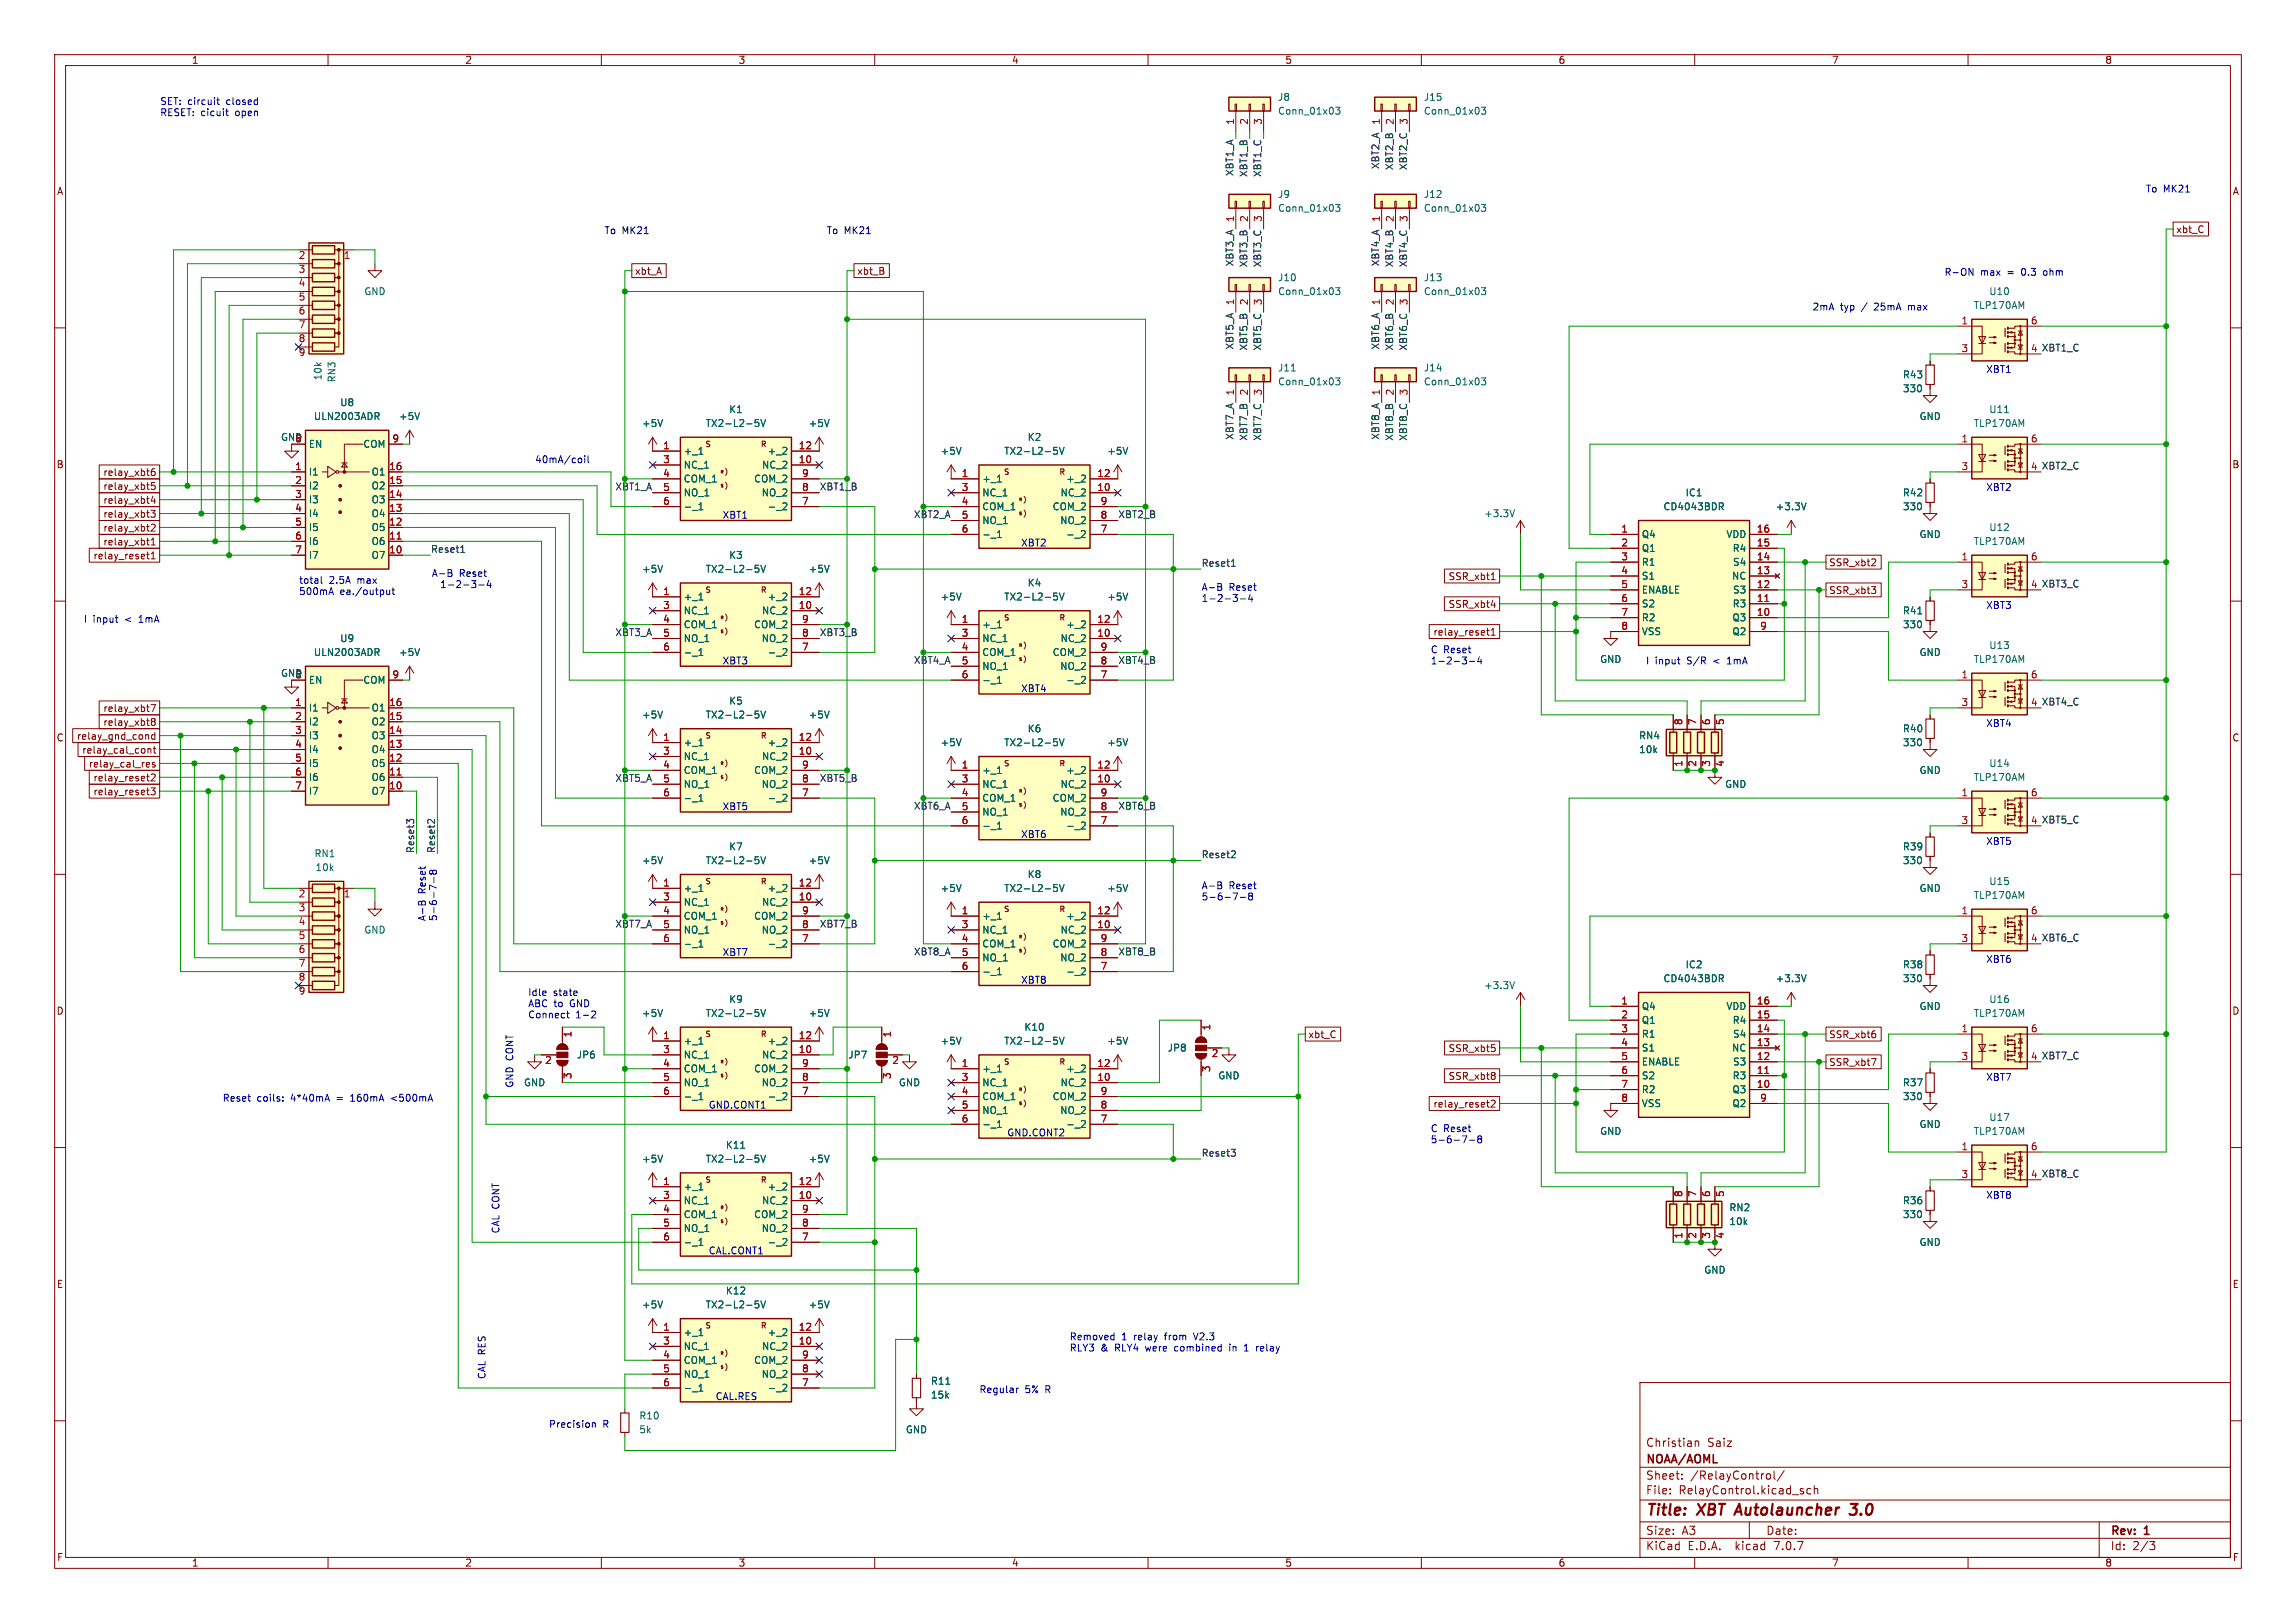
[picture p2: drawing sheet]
<svg xmlns="http://www.w3.org/2000/svg" width="420mm" height="297mm" viewBox="0 0 420 297" stroke-linecap="round" stroke-linejoin="round" font-family="sans-serif">
<defs><g id="words">
<g font-size="2.8" fill="#840000">
<text x="301" y="277.9">Title:</text>
<text x="310.6" y="277.9">XBT Autolauncher</text>
<text x="340.2" y="277.9">3.0</text>
</g>
<g font-size="2.1" fill="#840000">
<text x="301" y="268.2">NOAA/AOML</text>
<text x="301" y="265">Christian</text>
<text x="312.3" y="265">Saiz</text>
<text x="301" y="273.7">File:</text>
<text x="301" y="271">Sheet:</text>
<text x="307.1" y="273.7">RelayControl.kicad_sch</text>
<text x="309.2" y="271">/RelayControl/</text>
<text x="301" y="281.1">Size:</text>
<text x="307.6" y="281.1">A3</text>
<text x="323" y="281.1">Date:</text>
<text x="386" y="281.3">Rev:</text>
<text x="392.4" y="281.3">1</text>
<text x="301" y="283.9">KiCad</text>
<text x="308.7" y="283.9">E.D.A.</text>
<text x="317.6" y="283.9">kicad</text>
<text x="324.8" y="283.9">7.0.7</text>
<text x="386" y="283.9">Id:</text>
<text x="390.1" y="283.9">2/3</text>
</g>
<g font-size="1.8" fill="#840000">
<text x="35" y="11.9">1</text>
<text x="85" y="11.9">2</text>
<text x="135" y="11.9">3</text>
<text x="185" y="11.9">4</text>
<text x="235" y="11.9">5</text>
<text x="285" y="11.9">6</text>
<text x="335" y="11.9">7</text>
<text x="385" y="11.9">8</text>
<text x="10.3" y="35.9">A</text>
<text x="408.3" y="35.9">A</text>
<text x="54.5" y="47.7">2</text>
<text x="398" y="42.9">xbt_C</text>
<text x="54.5" y="50.2">3</text>
<text x="54.5" y="52.8">4</text>
<text x="116" y="50.5">xbt_A</text>
<text x="156.7" y="50.5">xbt_B</text>
<text x="54.5" y="55.3">5</text>
<text x="54.5" y="57.9">6</text>
<text x="54.5" y="60.4">7</text>
<text x="54.5" y="62.9">8</text>
<text x="10.3" y="85.9">B</text>
<text x="18.8" y="89.9">relay_xbt5</text>
<text x="18.8" y="87.3">relay_xbt6</text>
<text x="408.2" y="85.9">B</text>
<text x="18.8" y="92.4">relay_xbt4</text>
<text x="18.8" y="94.9">relay_xbt3</text>
<text x="18.8" y="100">relay_xbt1</text>
<text x="18.8" y="97.5">relay_xbt2</text>
<text x="17" y="102.6">relay_reset1</text>
<text x="264.9" y="106.4">SSR_xbt1</text>
<text x="334.5" y="103.8">SSR_xbt2</text>
<text x="264.9" y="111.4">SSR_xbt4</text>
<text x="334.5" y="108.9">SSR_xbt3</text>
<text x="262.1" y="116.5">relay_reset1</text>
<text x="18.8" y="130.5">relay_xbt7</text>
<text x="10.3" y="135.9">C</text>
<text x="14" y="135.6">relay_gnd_cond</text>
<text x="18.8" y="133">relay_xbt8</text>
<text x="408.2" y="135.9">C</text>
<text x="14.9" y="138.1">relay_cal_cont</text>
<text x="16.1" y="140.7">relay_cal_res</text>
<text x="17" y="143.2">relay_reset2</text>
<text x="17" y="145.7">relay_reset3</text>
<text x="54.5" y="164.5">2</text>
<text x="54.5" y="167.1">3</text>
<text x="54.5" y="169.6">4</text>
<text x="54.5" y="172.2">5</text>
<text x="54.5" y="174.7">6</text>
<text x="54.5" y="177.2">7</text>
<text x="54.5" y="179.8">8</text>
<text x="10.3" y="185.9">D</text>
<text x="408.2" y="185.9">D</text>
<text x="239.2" y="190.2">xbt_C</text>
<text x="334.5" y="190.2">SSR_xbt6</text>
<text x="264.9" y="197.8">SSR_xbt8</text>
<text x="264.9" y="192.7">SSR_xbt5</text>
<text x="334.5" y="195.3">SSR_xbt7</text>
<text x="262.1" y="202.9">relay_reset2</text>
<text x="10.3" y="235.9">E</text>
<text x="408.3" y="235.9">E</text>
<text x="10.3" y="285.9">F</text>
<text x="35" y="286.9">1</text>
<text x="85" y="286.9">2</text>
<text x="135" y="286.9">3</text>
<text x="185" y="286.9">4</text>
<text x="235" y="286.9">5</text>
<text x="285" y="286.9">6</text>
<text x="335" y="286.9">7</text>
<text x="385" y="286.9">8</text>
<text x="408.3" y="285.9">F</text>
</g>
<g font-size="1.8" fill="#0000c2">
<text x="29.2" y="19.3">SET: circuit</text>
<text x="29.2" y="21.3">RESET: cicuit</text>
<text x="41.5" y="19.3">closed</text>
<text x="43.2" y="21.3">open</text>
<text x="392.4" y="35.3">To MK21</text>
<text x="110.5" y="42.9">To MK21</text>
<text x="151.1" y="42.9">To MK21</text>
<text x="355.6" y="50.6">R-ON</text>
<text x="362.3" y="50.6">max</text>
<text x="367.3" y="50.6">=</text>
<text x="370.1" y="50.6">0.3</text>
<text x="374.3" y="50.6">ohm</text>
<text x="331.5" y="56.9">2mA</text>
<text x="336.6" y="56.9">typ</text>
<text x="340.6" y="56.9">/</text>
<text x="343.1" y="56.9">25mA</text>
<text x="349.5" y="56.9">max</text>
<text x="363.2" y="68.3">XBT1</text>
<text x="97.8" y="84.8">40mA/coil</text>
<text x="363.2" y="89.9">XBT2</text>
<text x="132.1" y="95">XBT1</text>
<text x="186.7" y="100.1">XBT2</text>
<text x="54.6" y="106.9">total</text>
<text x="60.2" y="106.9">2.5A</text>
<text x="65.5" y="106.9">max</text>
<text x="78.9" y="105.7">A-B</text>
<text x="80.4" y="107.7">1-2-3-4</text>
<text x="84" y="105.7">Reset</text>
<text x="54.6" y="109">500mA</text>
<text x="62.2" y="109">ea./output</text>
<text x="219.7" y="108.2">A-B</text>
<text x="219.7" y="110.2">1-2-3-4</text>
<text x="224.8" y="108.2">Reset</text>
<text x="363.2" y="111.5">XBT3</text>
<text x="15.2" y="114.1">I</text>
<text x="17" y="114.1">input</text>
<text x="23" y="114.1">&lt;</text>
<text x="25.7" y="114.1">1mA</text>
<text x="261.6" y="119.6">C Reset</text>
<text x="132.1" y="121.7">XBT3</text>
<text x="261.6" y="121.7">1-2-3-4</text>
<text x="301" y="121.7">I</text>
<text x="302.8" y="121.7">input</text>
<text x="308.7" y="121.7">S/R</text>
<text x="313.7" y="121.7">&lt;</text>
<text x="316.4" y="121.7">1mA</text>
<text x="186.7" y="126.8">XBT4</text>
<text x="363.2" y="133.1">XBT4</text>
<text x="132.1" y="148.3">XBT5</text>
<text x="186.7" y="153.4">XBT6</text>
<text x="363.2" y="154.7">XBT5</text>
<text x="78" y="163.6" transform="rotate(-90 78 163.6)">Reset</text>
<text x="219.7" y="162.8">A-B</text>
<text x="219.7" y="164.9">5-6-7-8</text>
<text x="224.8" y="162.8">Reset</text>
<text x="78" y="168.7" transform="rotate(-90 78 168.7)">A-B</text>
<text x="80" y="168.7" transform="rotate(-90 80 168.7)">5-6-7-8</text>
<text x="132.1" y="175">XBT7</text>
<text x="363.2" y="176.3">XBT6</text>
<text x="96.5" y="182.4">Idle</text>
<text x="96.5" y="184.4">ABC to</text>
<text x="101.2" y="182.4">state</text>
<text x="104.4" y="184.4">GND</text>
<text x="186.7" y="180.1">XBT8</text>
<text x="96.5" y="186.4">Connect</text>
<text x="105.3" y="186.4">1-2</text>
<text x="363.2" y="197.9">XBT7</text>
<text x="40.6" y="201.7">Reset</text>
<text x="47" y="201.7">coils:</text>
<text x="53.3" y="201.7">4*40mA</text>
<text x="61.9" y="201.7">=</text>
<text x="64.6" y="201.7">160mA</text>
<text x="72.2" y="201.7">&lt;500mA</text>
<text x="94" y="199.1" transform="rotate(-90 94 199.1)">GND CONT</text>
<text x="129.5" y="203">GND.CONT1</text>
<text x="184.1" y="208">GND.CONT2</text>
<text x="261.6" y="207.3">C Reset</text>
<text x="261.6" y="209.3">5-6-7-8</text>
<text x="363.2" y="219.5">XBT8</text>
<text x="91.4" y="225.8" transform="rotate(-90 91.4 225.8)">CAL CONT</text>
<text x="129.5" y="229.6">CAL.CONT1</text>
<text x="195.6" y="245.4">Removed</text>
<text x="205.2" y="245.4">1</text>
<text x="207.5" y="245.4">relay</text>
<text x="213.4" y="245.4">from</text>
<text x="218.9" y="245.4">V2.3</text>
<text x="195.6" y="247.4">RLY3</text>
<text x="201.3" y="247.4">&amp;</text>
<text x="204.1" y="247.4">RLY4</text>
<text x="209.9" y="247.4">were</text>
<text x="215.3" y="247.4">combined</text>
<text x="225.6" y="247.4">in</text>
<text x="230.9" y="247.4">relay</text>
<text x="88.9" y="252.5" transform="rotate(-90 88.9 252.5)">CAL RES</text>
<text x="130.8" y="256.3">CAL.RES</text>
<text x="179.1" y="255">Regular</text>
<text x="187.5" y="255">5%</text>
<text x="191.3" y="255">R</text>
<text x="100.3" y="261.4">Precision</text>
<text x="110.3" y="261.4">R</text>
</g>
<g font-size="1.8" fill="#a90000">
<text x="225.8" y="22.9" transform="rotate(-90 225.8 22.9)">1</text>
<text x="228.3" y="22.9" transform="rotate(-90 228.3 22.9)">2</text>
<text x="230.9" y="22.9" transform="rotate(-90 230.9 22.9)">3</text>
<text x="252.5" y="22.9" transform="rotate(-90 252.5 22.9)">1</text>
<text x="255" y="22.9" transform="rotate(-90 255 22.9)">2</text>
<text x="257.6" y="22.9" transform="rotate(-90 257.6 22.9)">3</text>
<text x="225.8" y="40.7" transform="rotate(-90 225.8 40.7)">1</text>
<text x="228.3" y="40.7" transform="rotate(-90 228.3 40.7)">2</text>
<text x="230.9" y="40.7" transform="rotate(-90 230.9 40.7)">3</text>
<text x="252.5" y="40.7" transform="rotate(-90 252.5 40.7)">1</text>
<text x="255" y="40.7" transform="rotate(-90 255 40.7)">2</text>
<text x="257.6" y="40.7" transform="rotate(-90 257.6 40.7)">3</text>
<text x="62.8" y="47.7">1</text>
<text x="225.8" y="56" transform="rotate(-90 225.8 56)">1</text>
<text x="228.3" y="56" transform="rotate(-90 228.3 56)">2</text>
<text x="230.9" y="56" transform="rotate(-90 230.9 56)">3</text>
<text x="252.5" y="56" transform="rotate(-90 252.5 56)">1</text>
<text x="255" y="56" transform="rotate(-90 255 56)">2</text>
<text x="257.6" y="56" transform="rotate(-90 257.6 56)">3</text>
<text x="358.7" y="59.4">1</text>
<text x="371.4" y="59.4">6</text>
<text x="54.5" y="65.5">9</text>
<text x="358.7" y="64.5">3</text>
<text x="225.8" y="72.5" transform="rotate(-90 225.8 72.5)">1</text>
<text x="228.3" y="72.5" transform="rotate(-90 228.3 72.5)">2</text>
<text x="230.9" y="72.5" transform="rotate(-90 230.9 72.5)">3</text>
<text x="252.5" y="72.5" transform="rotate(-90 252.5 72.5)">1</text>
<text x="255" y="72.5" transform="rotate(-90 255 72.5)">2</text>
<text x="257.6" y="72.5" transform="rotate(-90 257.6 72.5)">3</text>
<text x="53.9" y="81">8</text>
<text x="71.7" y="81">9</text>
<text x="121.2" y="82.3">1</text>
<text x="146" y="82.3">12</text>
<text x="358.7" y="81">1</text>
<text x="371.4" y="81">6</text>
<text x="53.9" y="86.1">1</text>
<text x="53.9" y="88.6">2</text>
<text x="71.1" y="88.6">15</text>
<text x="71.1" y="86.1">16</text>
<text x="121.2" y="84.8">3</text>
<text x="121.2" y="87.4">4</text>
<text x="121.2" y="89.9">5</text>
<text x="146" y="84.8">10</text>
<text x="146.6" y="89.9">8</text>
<text x="146.6" y="87.4">9</text>
<text x="175.8" y="87.4">1</text>
<text x="175.8" y="89.9">3</text>
<text x="200.6" y="89.9">10</text>
<text x="200.6" y="87.4">12</text>
<text x="358.7" y="86.1">3</text>
<text x="53.9" y="91.2">3</text>
<text x="53.9" y="93.7">4</text>
<text x="71.1" y="93.7">13</text>
<text x="71.1" y="91.2">14</text>
<text x="121.2" y="92.5">6</text>
<text x="146.6" y="92.5">7</text>
<text x="175.8" y="92.5">4</text>
<text x="175.8" y="95">5</text>
<text x="201.2" y="95">8</text>
<text x="201.2" y="92.5">9</text>
<text x="53.9" y="96.3">5</text>
<text x="53.9" y="98.8">6</text>
<text x="53.9" y="101.3">7</text>
<text x="71.1" y="101.3">10</text>
<text x="71.1" y="98.8">11</text>
<text x="71.1" y="96.3">12</text>
<text x="175.8" y="97.5">6</text>
<text x="201.2" y="97.5">7</text>
<text x="296.5" y="97.5">1</text>
<text x="296.5" y="100.1">2</text>
<text x="321.3" y="100.1">15</text>
<text x="321.3" y="97.5">16</text>
<text x="296.5" y="102.6">3</text>
<text x="296.5" y="105.2">4</text>
<text x="296.5" y="107.7">5</text>
<text x="321.3" y="107.7">12</text>
<text x="321.3" y="105.2">13</text>
<text x="321.3" y="102.6">14</text>
<text x="358.7" y="102.6">1</text>
<text x="358.7" y="107.7">3</text>
<text x="371.4" y="102.6">6</text>
<text x="121.2" y="109">1</text>
<text x="121.2" y="111.5">3</text>
<text x="146" y="111.5">10</text>
<text x="146" y="109">12</text>
<text x="296.5" y="110.2">6</text>
<text x="296.5" y="112.8">7</text>
<text x="321.3" y="112.8">10</text>
<text x="321.3" y="110.2">11</text>
<text x="121.2" y="114">4</text>
<text x="121.2" y="116.6">5</text>
<text x="121.2" y="119.1">6</text>
<text x="146.6" y="119.1">7</text>
<text x="146.6" y="116.6">8</text>
<text x="146.6" y="114">9</text>
<text x="175.8" y="114">1</text>
<text x="175.8" y="116.6">3</text>
<text x="175.8" y="119.1">4</text>
<text x="200.6" y="116.6">10</text>
<text x="200.6" y="114">12</text>
<text x="201.2" y="119.1">9</text>
<text x="296.5" y="115.3">8</text>
<text x="321.9" y="115.3">9</text>
<text x="71.7" y="124.2">9</text>
<text x="175.8" y="121.7">5</text>
<text x="175.8" y="124.2">6</text>
<text x="201.2" y="124.2">7</text>
<text x="201.2" y="121.7">8</text>
<text x="358.7" y="124.2">1</text>
<text x="371.4" y="124.2">6</text>
<text x="53.9" y="129.3">1</text>
<text x="53.9" y="131.8">2</text>
<text x="71.1" y="131.8">15</text>
<text x="71.1" y="129.3">16</text>
<text x="358.7" y="129.3">3</text>
<text x="53.9" y="134.4">3</text>
<text x="53.9" y="136.9">4</text>
<text x="71.1" y="136.9">13</text>
<text x="71.1" y="134.4">14</text>
<text x="121.2" y="135.6">1</text>
<text x="146" y="135.6">12</text>
<text x="308.1" y="132.8" transform="rotate(-90 308.1 132.8)">8</text>
<text x="310.6" y="132.8" transform="rotate(-90 310.6 132.8)">7</text>
<text x="313.1" y="132.8" transform="rotate(-90 313.1 132.8)">6</text>
<text x="315.7" y="132.8" transform="rotate(-90 315.7 132.8)">5</text>
<text x="53.9" y="139.4">5</text>
<text x="53.9" y="142">6</text>
<text x="71.1" y="142">11</text>
<text x="71.1" y="139.4">12</text>
<text x="121.2" y="138.2">3</text>
<text x="121.2" y="140.7">4</text>
<text x="121.2" y="143.3">5</text>
<text x="146" y="138.2">10</text>
<text x="146.6" y="143.3">8</text>
<text x="146.6" y="140.7">9</text>
<text x="175.8" y="140.7">1</text>
<text x="175.8" y="143.3">3</text>
<text x="200.6" y="143.3">10</text>
<text x="200.6" y="140.7">12</text>
<text x="308.1" y="140.4" transform="rotate(-90 308.1 140.4)">1</text>
<text x="310.6" y="140.4" transform="rotate(-90 310.6 140.4)">2</text>
<text x="313.1" y="140.4" transform="rotate(-90 313.1 140.4)">3</text>
<text x="315.7" y="140.4" transform="rotate(-90 315.7 140.4)">4</text>
<text x="53.9" y="144.5">7</text>
<text x="71.1" y="144.5">10</text>
<text x="121.2" y="145.8">6</text>
<text x="146.6" y="145.8">7</text>
<text x="175.8" y="145.8">4</text>
<text x="175.8" y="148.3">5</text>
<text x="201.2" y="148.3">8</text>
<text x="201.2" y="145.8">9</text>
<text x="358.7" y="145.8">1</text>
<text x="371.4" y="145.8">6</text>
<text x="175.8" y="150.9">6</text>
<text x="201.2" y="150.9">7</text>
<text x="358.7" y="150.9">3</text>
<text x="62.8" y="164.5">1</text>
<text x="121.2" y="162.3">1</text>
<text x="121.2" y="164.8">3</text>
<text x="121.2" y="167.4">4</text>
<text x="146" y="164.8">10</text>
<text x="146" y="162.3">12</text>
<text x="146.6" y="167.4">9</text>
<text x="175.8" y="167.4">1</text>
<text x="200.6" y="167.4">12</text>
<text x="358.7" y="167.4">1</text>
<text x="371.4" y="167.4">6</text>
<text x="121.2" y="169.9">5</text>
<text x="121.2" y="172.5">6</text>
<text x="146.6" y="172.5">7</text>
<text x="146.6" y="169.9">8</text>
<text x="175.8" y="169.9">3</text>
<text x="175.8" y="172.5">4</text>
<text x="200.6" y="169.9">10</text>
<text x="201.2" y="172.5">9</text>
<text x="358.7" y="172.5">3</text>
<text x="175.8" y="175">5</text>
<text x="175.8" y="177.5">6</text>
<text x="201.2" y="177.5">7</text>
<text x="201.2" y="175">8</text>
<text x="54.5" y="182.3">9</text>
<text x="296.5" y="183.9">1</text>
<text x="321.3" y="183.9">16</text>
<text x="104.9" y="189.9" transform="rotate(-90 104.9 189.9)">1</text>
<text x="121.2" y="190.2">1</text>
<text x="146" y="190.2">12</text>
<text x="163.3" y="189.9" transform="rotate(-90 163.3 189.9)">1</text>
<text x="221.7" y="188.7" transform="rotate(-90 221.7 188.7)">1</text>
<text x="296.5" y="186.4">2</text>
<text x="296.5" y="189">3</text>
<text x="296.5" y="191.5">4</text>
<text x="321.3" y="191.5">13</text>
<text x="321.3" y="189">14</text>
<text x="321.3" y="186.4">15</text>
<text x="358.7" y="189">1</text>
<text x="371.4" y="189">6</text>
<text x="99.6" y="195">2</text>
<text x="104.9" y="197.6" transform="rotate(-90 104.9 197.6)">3</text>
<text x="121.2" y="192.8">3</text>
<text x="121.2" y="195.3">4</text>
<text x="121.2" y="197.9">5</text>
<text x="146" y="192.8">10</text>
<text x="146.6" y="197.9">8</text>
<text x="146.6" y="195.3">9</text>
<text x="163.1" y="195">2</text>
<text x="163.3" y="197.6" transform="rotate(-90 163.3 197.6)">3</text>
<text x="175.8" y="195.3">1</text>
<text x="175.8" y="197.9">3</text>
<text x="200.6" y="197.9">10</text>
<text x="200.6" y="195.3">12</text>
<text x="221.5" y="193.8">2</text>
<text x="221.7" y="196.3" transform="rotate(-90 221.7 196.3)">3</text>
<text x="296.5" y="194.1">5</text>
<text x="296.5" y="196.6">6</text>
<text x="321.3" y="196.6">11</text>
<text x="321.3" y="194.1">12</text>
<text x="358.7" y="194.1">3</text>
<text x="121.2" y="200.4">6</text>
<text x="146.6" y="200.4">7</text>
<text x="175.8" y="200.4">4</text>
<text x="175.8" y="202.9">5</text>
<text x="201.2" y="202.9">8</text>
<text x="201.2" y="200.4">9</text>
<text x="296.5" y="199.1">7</text>
<text x="296.5" y="201.7">8</text>
<text x="321.3" y="199.1">10</text>
<text x="321.9" y="201.7">9</text>
<text x="175.8" y="205.5">6</text>
<text x="201.2" y="205.5">7</text>
<text x="358.7" y="210.6">1</text>
<text x="358.7" y="215.6">3</text>
<text x="371.4" y="210.6">6</text>
<text x="121.2" y="216.9">1</text>
<text x="121.2" y="219.5">3</text>
<text x="121.2" y="222">4</text>
<text x="146" y="219.5">10</text>
<text x="146" y="216.9">12</text>
<text x="146.6" y="222">9</text>
<text x="308.1" y="219.1" transform="rotate(-90 308.1 219.1)">8</text>
<text x="310.6" y="219.1" transform="rotate(-90 310.6 219.1)">7</text>
<text x="313.1" y="219.1" transform="rotate(-90 313.1 219.1)">6</text>
<text x="315.7" y="219.1" transform="rotate(-90 315.7 219.1)">5</text>
<text x="121.2" y="224.5">5</text>
<text x="121.2" y="227.1">6</text>
<text x="146.6" y="227.1">7</text>
<text x="146.6" y="224.5">8</text>
<text x="308.1" y="226.8" transform="rotate(-90 308.1 226.8)">1</text>
<text x="310.6" y="226.8" transform="rotate(-90 310.6 226.8)">2</text>
<text x="313.1" y="226.8" transform="rotate(-90 313.1 226.8)">3</text>
<text x="315.7" y="226.8" transform="rotate(-90 315.7 226.8)">4</text>
<text x="121.2" y="243.6">1</text>
<text x="146" y="243.6">12</text>
<text x="121.2" y="246.1">3</text>
<text x="121.2" y="248.7">4</text>
<text x="121.2" y="251.2">5</text>
<text x="146" y="246.1">10</text>
<text x="146.6" y="251.2">8</text>
<text x="146.6" y="248.7">9</text>
<text x="121.2" y="253.7">6</text>
<text x="146.6" y="253.7">7</text>
</g>
<g font-size="1.8" fill="#006464">
<text x="233.7" y="18.6">J8</text>
<text x="233.7" y="21.2">Conn_01x03</text>
<text x="260.4" y="18.6">J15</text>
<text x="260.4" y="21.2">Conn_01x03</text>
<text x="233.7" y="36.4">J9</text>
<text x="233.7" y="39">Conn_01x03</text>
<text x="260.4" y="36.4">J12</text>
<text x="260.4" y="39">Conn_01x03</text>
<text x="233.7" y="51.7">J10</text>
<text x="260.4" y="51.7">J13</text>
<text x="66.5" y="54.2">GND</text>
<text x="233.7" y="54.2">Conn_01x03</text>
<text x="260.4" y="54.2">Conn_01x03</text>
<text x="360.9" y="56.7">TLP170AM</text>
<text x="363.8" y="54.2">U10</text>
<text x="59" y="69.7" transform="rotate(-90 59 69.7)">10k</text>
<text x="61.6" y="70.1" transform="rotate(-90 61.6 70.1)">RN3</text>
<text x="233.7" y="70.7">Conn_01x03</text>
<text x="233.7" y="68.2">J11</text>
<text x="260.4" y="68.2">J14</text>
<text x="260.4" y="70.7">Conn_01x03</text>
<text x="348" y="69.4">R43</text>
<text x="348" y="72">330</text>
<text x="57.3" y="77.1">ULN2003ADR</text>
<text x="62.1" y="74.5">U8</text>
<text x="72.9" y="77.1">+5V</text>
<text x="133.3" y="75.8">K1</text>
<text x="351" y="77.1">GND</text>
<text x="363.8" y="75.8">U11</text>
<text x="51.3" y="80.9">GND</text>
<text x="56.4" y="82.1">EN</text>
<text x="66.4" y="82.1">COM</text>
<text x="117.3" y="78.3">+5V</text>
<text x="125" y="83.4">+_1</text>
<text x="129" y="78.3">TX2-L2-5V</text>
<text x="140.3" y="83.4">+_2</text>
<text x="147.8" y="78.3">+5V</text>
<text x="172" y="83.4">+5V</text>
<text x="183.6" y="83.4">TX2-L2-5V</text>
<text x="187.9" y="80.9">K2</text>
<text x="202.4" y="83.4">+5V</text>
<text x="360.9" y="78.3">TLP170AM</text>
<text x="56.4" y="87.2">I1</text>
<text x="56.4" y="89.8">I2</text>
<text x="67.9" y="89.8">O2</text>
<text x="67.9" y="87.2">O1</text>
<text x="125" y="86">NC_1</text>
<text x="125" y="88.5">COM_1</text>
<text x="137.8" y="88.5">COM_2</text>
<text x="139.3" y="86">NC_2</text>
<text x="179.6" y="88.5">+_1</text>
<text x="194.9" y="88.5">+_2</text>
<text x="56.4" y="92.3">I3</text>
<text x="56.4" y="94.8">I4</text>
<text x="67.9" y="94.8">O4</text>
<text x="67.9" y="92.3">O3</text>
<text x="125" y="91">NO_1</text>
<text x="125" y="93.6">-_1</text>
<text x="139.2" y="91">NO_2</text>
<text x="140.3" y="93.6">-_2</text>
<text x="179.6" y="91">NC_1</text>
<text x="179.6" y="93.6">COM_1</text>
<text x="192.4" y="93.6">COM_2</text>
<text x="193.9" y="91">NC_2</text>
<text x="271.4" y="94.8">+3.3V</text>
<text x="304.2" y="93.6">CD4043BDR</text>
<text x="308.2" y="91">IC1</text>
<text x="324.7" y="93.6">+3.3V</text>
<text x="348" y="91">R42</text>
<text x="348" y="93.6">330</text>
<text x="56.4" y="97.4">I5</text>
<text x="56.4" y="99.9">I6</text>
<text x="67.9" y="99.9">O6</text>
<text x="67.9" y="97.4">O5</text>
<text x="179.6" y="96.1">NO_1</text>
<text x="179.6" y="98.7">-_1</text>
<text x="193.8" y="96.1">NO_2</text>
<text x="194.9" y="98.7">-_2</text>
<text x="300.2" y="98.7">Q4</text>
<text x="300.2" y="101.2">Q1</text>
<text x="315.7" y="98.7">VDD</text>
<text x="316.8" y="101.2">R4</text>
<text x="351" y="98.7">GND</text>
<text x="360.9" y="99.9">TLP170AM</text>
<text x="363.8" y="97.4">U12</text>
<text x="56.4" y="102.5">I7</text>
<text x="67.9" y="102.5">O7</text>
<text x="117.3" y="105">+5V</text>
<text x="129" y="105">TX2-L2-5V</text>
<text x="133.3" y="102.5">K3</text>
<text x="147.8" y="105">+5V</text>
<text x="187.9" y="107.5">K4</text>
<text x="300.2" y="103.7">R1</text>
<text x="300.2" y="106.3">S1</text>
<text x="316.7" y="106.3">NC</text>
<text x="316.9" y="103.7">S4</text>
<text x="125" y="110.1">+_1</text>
<text x="125" y="112.6">NC_1</text>
<text x="139.3" y="112.6">NC_2</text>
<text x="140.3" y="110.1">+_2</text>
<text x="172" y="110.1">+5V</text>
<text x="183.6" y="110.1">TX2-L2-5V</text>
<text x="202.4" y="110.1">+5V</text>
<text x="300.2" y="108.8">ENABLE</text>
<text x="300.2" y="111.4">S2</text>
<text x="300.2" y="113.9">R2</text>
<text x="316.8" y="113.9">Q3</text>
<text x="316.8" y="111.4">R3</text>
<text x="316.9" y="108.8">S3</text>
<text x="348" y="112.6">R41</text>
<text x="62.1" y="117.7">U9</text>
<text x="125" y="115.2">COM_1</text>
<text x="125" y="117.7">NO_1</text>
<text x="137.8" y="115.2">COM_2</text>
<text x="139.2" y="117.7">NO_2</text>
<text x="179.6" y="115.2">+_1</text>
<text x="179.6" y="117.7">NC_1</text>
<text x="193.9" y="117.7">NC_2</text>
<text x="194.9" y="115.2">+_2</text>
<text x="300.2" y="116.4">VSS</text>
<text x="316.8" y="116.4">Q2</text>
<text x="348" y="115.2">330</text>
<text x="363.8" y="119">U13</text>
<text x="51.3" y="124.1">GND</text>
<text x="53.9" y="124.2">8</text>
<text x="56.4" y="125.3">EN</text>
<text x="57.3" y="120.2">ULN2003ADR</text>
<text x="66.4" y="125.3">COM</text>
<text x="72.9" y="120.2">+5V</text>
<text x="125" y="120.2">-_1</text>
<text x="140.3" y="120.2">-_2</text>
<text x="179.6" y="120.2">COM_1</text>
<text x="179.6" y="122.8">NO_1</text>
<text x="179.6" y="125.3">-_1</text>
<text x="192.4" y="120.2">COM_2</text>
<text x="193.8" y="122.8">NO_2</text>
<text x="194.9" y="125.3">-_2</text>
<text x="292.6" y="121.5">GND</text>
<text x="351" y="120.2">GND</text>
<text x="360.9" y="121.5">TLP170AM</text>
<text x="56.4" y="130.4">I1</text>
<text x="67.9" y="130.4">O1</text>
<text x="117.3" y="131.7">+5V</text>
<text x="129" y="131.7">TX2-L2-5V</text>
<text x="133.3" y="129.1">K5</text>
<text x="147.8" y="131.7">+5V</text>
<text x="56.4" y="132.9">I2</text>
<text x="56.4" y="135.5">I3</text>
<text x="67.9" y="135.5">O3</text>
<text x="67.9" y="132.9">O2</text>
<text x="125" y="136.8">+_1</text>
<text x="140.3" y="136.8">+_2</text>
<text x="172" y="136.8">+5V</text>
<text x="183.6" y="136.8">TX2-L2-5V</text>
<text x="187.9" y="134.2">K6</text>
<text x="202.4" y="136.8">+5V</text>
<text x="299.7" y="135.5">RN4</text>
<text x="348" y="134.2">R40</text>
<text x="348" y="136.8">330</text>
<text x="56.4" y="138">I4</text>
<text x="56.4" y="140.6">I5</text>
<text x="56.4" y="143.1">I6</text>
<text x="67.9" y="143.1">O6</text>
<text x="67.9" y="140.6">O5</text>
<text x="67.9" y="138">O4</text>
<text x="125" y="139.3">NC_1</text>
<text x="125" y="141.8">COM_1</text>
<text x="137.8" y="141.8">COM_2</text>
<text x="139.3" y="139.3">NC_2</text>
<text x="179.6" y="141.8">+_1</text>
<text x="194.9" y="141.8">+_2</text>
<text x="299.7" y="138">10k</text>
<text x="351" y="141.8">GND</text>
<text x="360.9" y="143.1">TLP170AM</text>
<text x="363.8" y="140.6">U14</text>
<text x="56.4" y="145.6">I7</text>
<text x="67.9" y="145.6">O7</text>
<text x="125" y="144.4">NO_1</text>
<text x="125" y="146.9">-_1</text>
<text x="139.2" y="144.4">NO_2</text>
<text x="140.3" y="146.9">-_2</text>
<text x="179.6" y="144.4">NC_1</text>
<text x="179.6" y="146.9">COM_1</text>
<text x="179.6" y="149.5">NO_1</text>
<text x="192.4" y="146.9">COM_2</text>
<text x="193.8" y="149.5">NO_2</text>
<text x="193.9" y="144.4">NC_2</text>
<text x="315.5" y="144.4">GND</text>
<text x="133.3" y="155.8">K7</text>
<text x="179.6" y="152">-_1</text>
<text x="194.9" y="152">-_2</text>
<text x="348" y="155.8">R39</text>
<text x="57.4" y="157.1">RN1</text>
<text x="57.6" y="159.6">10k</text>
<text x="117.3" y="158.3">+5V</text>
<text x="129" y="158.3">TX2-L2-5V</text>
<text x="147.8" y="158.3">+5V</text>
<text x="187.9" y="160.9">K8</text>
<text x="348" y="158.3">330</text>
<text x="125" y="163.4">+_1</text>
<text x="125" y="166">NC_1</text>
<text x="139.3" y="166">NC_2</text>
<text x="140.3" y="163.4">+_2</text>
<text x="172" y="163.4">+5V</text>
<text x="183.6" y="163.4">TX2-L2-5V</text>
<text x="202.4" y="163.4">+5V</text>
<text x="351" y="163.4">GND</text>
<text x="360.9" y="164.7">TLP170AM</text>
<text x="363.8" y="162.2">U15</text>
<text x="66.5" y="171">GND</text>
<text x="125" y="168.5">COM_1</text>
<text x="125" y="171">NO_1</text>
<text x="125" y="173.6">-_1</text>
<text x="137.8" y="168.5">COM_2</text>
<text x="139.2" y="171">NO_2</text>
<text x="140.3" y="173.6">-_2</text>
<text x="179.6" y="168.5">+_1</text>
<text x="179.6" y="171">NC_1</text>
<text x="179.6" y="173.6">COM_1</text>
<text x="192.4" y="173.6">COM_2</text>
<text x="193.9" y="171">NC_2</text>
<text x="194.9" y="168.5">+_2</text>
<text x="179.6" y="176.1">NO_1</text>
<text x="179.6" y="178.7">-_1</text>
<text x="193.8" y="176.1">NO_2</text>
<text x="194.9" y="178.7">-_2</text>
<text x="304.2" y="179.9">CD4043BDR</text>
<text x="308.2" y="177.4">IC2</text>
<text x="324.7" y="179.9">+3.3V</text>
<text x="348" y="177.4">R38</text>
<text x="348" y="179.9">330</text>
<text x="133.3" y="183.7">K9</text>
<text x="271.4" y="181.2">+3.3V</text>
<text x="300.2" y="185">Q4</text>
<text x="315.7" y="185">VDD</text>
<text x="351" y="185">GND</text>
<text x="363.8" y="183.7">U16</text>
<text x="117.3" y="186.3">+5V</text>
<text x="125" y="191.4">+_1</text>
<text x="129" y="186.3">TX2-L2-5V</text>
<text x="140.3" y="191.4">+_2</text>
<text x="147.8" y="186.3">+5V</text>
<text x="172" y="191.4">+5V</text>
<text x="183.6" y="191.4">TX2-L2-5V</text>
<text x="187.3" y="188.8">K10</text>
<text x="202.4" y="191.4">+5V</text>
<text x="300.2" y="187.6">Q1</text>
<text x="300.2" y="190.1">R1</text>
<text x="316.8" y="187.6">R4</text>
<text x="316.9" y="190.1">S4</text>
<text x="360.9" y="186.3">TLP170AM</text>
<text x="105.4" y="193.9">JP6</text>
<text x="125" y="193.9">NC_1</text>
<text x="125" y="196.4">COM_1</text>
<text x="137.8" y="196.4">COM_2</text>
<text x="139.3" y="193.9">NC_2</text>
<text x="155.1" y="193.9">JP7</text>
<text x="179.6" y="196.4">+_1</text>
<text x="194.9" y="196.4">+_2</text>
<text x="213.5" y="192.6">JP8</text>
<text x="222.8" y="197.7">GND</text>
<text x="300.2" y="192.6">S1</text>
<text x="300.2" y="195.2">ENABLE</text>
<text x="300.2" y="197.7">S2</text>
<text x="316.7" y="192.6">NC</text>
<text x="316.8" y="197.7">R3</text>
<text x="316.9" y="195.2">S3</text>
<text x="95.8" y="199">GND</text>
<text x="125" y="199">NO_1</text>
<text x="125" y="201.5">-_1</text>
<text x="139.2" y="199">NO_2</text>
<text x="140.3" y="201.5">-_2</text>
<text x="164.3" y="199">GND</text>
<text x="179.6" y="199">NC_1</text>
<text x="179.6" y="201.5">COM_1</text>
<text x="192.4" y="201.5">COM_2</text>
<text x="193.9" y="199">NC_2</text>
<text x="300.2" y="200.3">R2</text>
<text x="300.2" y="202.8">VSS</text>
<text x="316.8" y="200.3">Q3</text>
<text x="316.8" y="202.8">Q2</text>
<text x="348" y="199">R37</text>
<text x="348" y="201.5">330</text>
<text x="179.6" y="204.1">NO_1</text>
<text x="179.6" y="206.6">-_1</text>
<text x="193.8" y="204.1">NO_2</text>
<text x="194.9" y="206.6">-_2</text>
<text x="292.6" y="207.9">GND</text>
<text x="351" y="206.6">GND</text>
<text x="360.9" y="207.9">TLP170AM</text>
<text x="363.8" y="205.3">U17</text>
<text x="117.3" y="213">+5V</text>
<text x="129" y="213">TX2-L2-5V</text>
<text x="132.7" y="210.4">K11</text>
<text x="147.8" y="213">+5V</text>
<text x="125" y="218">+_1</text>
<text x="125" y="220.6">NC_1</text>
<text x="139.3" y="220.6">NC_2</text>
<text x="140.3" y="218">+_2</text>
<text x="316.2" y="221.8">RN2</text>
<text x="348" y="220.6">R36</text>
<text x="125" y="223.1">COM_1</text>
<text x="125" y="225.7">NO_1</text>
<text x="137.8" y="223.1">COM_2</text>
<text x="139.2" y="225.7">NO_2</text>
<text x="316.2" y="224.4">10k</text>
<text x="348" y="223.1">330</text>
<text x="125" y="228.2">-_1</text>
<text x="140.3" y="228.2">-_2</text>
<text x="311.7" y="233.3">GND</text>
<text x="351" y="228.2">GND</text>
<text x="117.3" y="239.6">+5V</text>
<text x="129" y="239.6">TX2-L2-5V</text>
<text x="132.7" y="237.1">K12</text>
<text x="147.8" y="239.6">+5V</text>
<text x="125" y="244.7">+_1</text>
<text x="140.3" y="244.7">+_2</text>
<text x="125" y="247.2">NC_1</text>
<text x="125" y="249.8">COM_1</text>
<text x="137.8" y="249.8">COM_2</text>
<text x="139.3" y="247.2">NC_2</text>
<text x="125" y="252.3">NO_1</text>
<text x="125" y="254.9">-_1</text>
<text x="139.2" y="252.3">NO_2</text>
<text x="140.3" y="254.9">-_2</text>
<text x="170.2" y="256.1">15k</text>
<text x="170.2" y="253.6">R11</text>
<text x="116.8" y="259.9">R10</text>
<text x="116.8" y="262.5">5k</text>
<text x="165.6" y="262.5">GND</text>
</g>
<g font-size="1.8" fill="#0f0f0f">
<text x="225.7" y="32.3" transform="rotate(-90 225.7 32.3)">XBT1_A</text>
<text x="228.3" y="32.5" transform="rotate(-90 228.3 32.5)">XBT1_B</text>
<text x="230.8" y="32.5" transform="rotate(-90 230.8 32.5)">XBT1_C</text>
<text x="252.4" y="31" transform="rotate(-90 252.4 31)">XBT2_A</text>
<text x="254.9" y="31.2" transform="rotate(-90 254.9 31.2)">XBT2_B</text>
<text x="257.5" y="31.2" transform="rotate(-90 257.5 31.2)">XBT2_C</text>
<text x="225.7" y="48.8" transform="rotate(-90 225.7 48.8)">XBT3_A</text>
<text x="228.3" y="49" transform="rotate(-90 228.3 49)">XBT3_B</text>
<text x="230.8" y="49" transform="rotate(-90 230.8 49)">XBT3_C</text>
<text x="252.4" y="48.8" transform="rotate(-90 252.4 48.8)">XBT4_A</text>
<text x="254.9" y="49" transform="rotate(-90 254.9 49)">XBT4_B</text>
<text x="257.5" y="49" transform="rotate(-90 257.5 49)">XBT4_C</text>
<text x="225.7" y="64.1" transform="rotate(-90 225.7 64.1)">XBT5_A</text>
<text x="228.3" y="64.2" transform="rotate(-90 228.3 64.2)">XBT5_B</text>
<text x="230.8" y="64.2" transform="rotate(-90 230.8 64.2)">XBT5_C</text>
<text x="252.4" y="64.1" transform="rotate(-90 252.4 64.1)">XBT6_A</text>
<text x="254.9" y="64.2" transform="rotate(-90 254.9 64.2)">XBT6_B</text>
<text x="257.5" y="64.2" transform="rotate(-90 257.5 64.2)">XBT6_C</text>
<text x="371.4" y="64.5">4 XBT1_C</text>
<text x="225.7" y="80.6" transform="rotate(-90 225.7 80.6)">XBT7_A</text>
<text x="228.3" y="80.8" transform="rotate(-90 228.3 80.8)">XBT7_B</text>
<text x="230.8" y="80.8" transform="rotate(-90 230.8 80.8)">XBT7_C</text>
<text x="252.4" y="80.6" transform="rotate(-90 252.4 80.6)">XBT8_A</text>
<text x="254.9" y="80.8" transform="rotate(-90 254.9 80.8)">XBT8_B</text>
<text x="257.5" y="80.8" transform="rotate(-90 257.5 80.8)">XBT8_C</text>
<text x="112.5" y="89.8">XBT1_A</text>
<text x="149.9" y="89.8">XBT1_B</text>
<text x="371.4" y="86.1">4 XBT2_C</text>
<text x="167.1" y="94.9">XBT2_A</text>
<text x="204.5" y="94.9">XBT2_B</text>
<text x="78.7" y="101.3">Reset1</text>
<text x="219.7" y="103.8">Reset1</text>
<text x="371.4" y="107.7">4 XBT3_C</text>
<text x="112.5" y="116.5">XBT3_A</text>
<text x="149.9" y="116.5">XBT3_B</text>
<text x="167.1" y="121.6">XBT4_A</text>
<text x="204.5" y="121.6">XBT4_B</text>
<text x="371.4" y="129.3">4 XBT4_C</text>
<text x="112.5" y="143.2">XBT5_A</text>
<text x="149.9" y="143.2">XBT5_B</text>
<text x="167.1" y="148.2">XBT6_A</text>
<text x="204.5" y="148.2">XBT6_B</text>
<text x="371.4" y="150.9">4 XBT5_C</text>
<text x="75.9" y="156.2" transform="rotate(-90 75.9 156.2)">Reset3</text>
<text x="79.7" y="156.2" transform="rotate(-90 79.7 156.2)">Reset2</text>
<text x="219.7" y="157.1">Reset2</text>
<text x="112.5" y="169.8">XBT7_A</text>
<text x="149.9" y="169.8">XBT7_B</text>
<text x="371.4" y="172.5">4 XBT6_C</text>
<text x="167.1" y="174.9">XBT8_A</text>
<text x="204.5" y="174.9">XBT8_B</text>
<text x="371.4" y="194.1">4 XBT7_C</text>
<text x="219.7" y="211.7">Reset3</text>
<text x="371.4" y="215.6">4 XBT8_C</text>
</g>
<g font-size="1.4" fill="#840000">
<text x="128.9" y="82">S</text>
<text x="139.1" y="82">R</text>
<text x="183.5" y="87.1">S</text>
<text x="193.7" y="87.1">R</text>
<text x="128.9" y="108.7">S</text>
<text x="139.1" y="108.7">R</text>
<text x="183.5" y="113.8">S</text>
<text x="193.7" y="113.8">R</text>
<text x="128.9" y="135.3">S</text>
<text x="139.1" y="135.3">R</text>
<text x="183.5" y="140.4">S</text>
<text x="193.7" y="140.4">R</text>
<text x="128.9" y="162">S</text>
<text x="139.1" y="162">R</text>
<text x="183.5" y="167.1">S</text>
<text x="193.7" y="167.1">R</text>
<text x="128.9" y="190">S</text>
<text x="139.1" y="190">R</text>
<text x="183.5" y="195">S</text>
<text x="193.7" y="195">R</text>
<text x="128.9" y="216.6">S</text>
<text x="139.1" y="216.6">R</text>
<text x="128.9" y="243.3">S</text>
<text x="139.1" y="243.3">R</text>
</g>
<g font-size=".7" fill="#840000">
<text x="131.7" y="86.8">R</text>
<text x="131.7" y="89.4">S</text>
<text x="186.3" y="91.9">R</text>
<text x="186.3" y="94.5">S</text>
<text x="131.7" y="113.5">R</text>
<text x="131.7" y="116">S</text>
<text x="186.3" y="118.6">R</text>
<text x="186.3" y="121.1">S</text>
<text x="131.7" y="140.2">R</text>
<text x="131.7" y="142.7">S</text>
<text x="186.3" y="145.3">R</text>
<text x="186.3" y="147.8">S</text>
<text x="131.7" y="166.8">R</text>
<text x="131.7" y="169.4">S</text>
<text x="186.3" y="171.9">R</text>
<text x="186.3" y="174.5">S</text>
<text x="131.7" y="194.8">R</text>
<text x="131.7" y="197.3">S</text>
<text x="186.3" y="199.9">R</text>
<text x="186.3" y="202.4">S</text>
<text x="131.7" y="221.5">R</text>
<text x="131.7" y="224">S</text>
<text x="131.7" y="248.1">R</text>
<text x="131.7" y="250.7">S</text>
</g>
</g></defs>
<g fill="none" stroke="#840000" stroke-width=".18">
<path d="M10 10h400v277h-400zM12 12h396v273h-396zM60 10v2M110 10v2M160 10v2M210 10v2M225.9 19.1h.3v1.2h-.3zM228.5 19.1h.2v1.2h-.2zM231 19.1h.3v1.2h-.3zM252.6 19.1h.3v1.2h-.3zM255.1 19.1h.3v1.2h-.3zM257.7 19.1h.2v1.2h-.2z"/>
<path d="M260 10v2M310 10v2M360 10v2M225.9 36.8h.3v1.3h-.3zM226.1 20.3v3.8M226.1 38.1v3.8M228.5 36.8h.2v1.3h-.2zM228.6 20.3v3.8M228.6 38.1v3.8M231 36.8h.3v1.3h-.3zM231.1 20.3v3.8M231.1 38.1v3.8"/>
<path d="M252.6 36.8h.3v1.3h-.3zM252.7 20.3v3.8M252.7 38.1v3.8M255.1 36.8h.3v1.3h-.3zM255.3 20.3v3.8M255.3 38.1v3.8M257.7 36.8h.2v1.3h-.2zM257.8 20.3v3.8M257.8 38.1v3.8M10 60h2M54.6 45.7h2.5M55.9 48.3h1.2"/>
<path d="M55.9 50.8h1.2M55.9 53.3h1.2M55.9 55.9h1.2M55.9 58.4h1.2M61.2 45.7h.8v2.6h-.8h.8v2.5h-.8h.8v2.5h-.8h.8v2.6h-.8h.8v2.5h-.8h.8v2.6h-.8h.8v2.5h-.8M62.2 45.7h2.6M68.6 48.3v1.2h1.2l-1.2 1.3-1.3-1.3h1.3M115.6 48.3h6.3v2.5h-6.3zM156.2 48.3h6.5v2.5h-6.5zM225.9 52.1h.3v1.2h-.3zM226.1 53.3v3.9M228.5 52.1h.2v1.2h-.2z"/>
<path d="M228.6 53.3v3.9M231 52.1h.3v1.2h-.3zM231.1 53.3v3.9M252.6 52.1h.3v1.2h-.3zM252.7 53.3v3.9M255.1 52.1h.3v1.2h-.3zM255.3 53.3v3.9M257.7 52.1h.2v1.2h-.2zM257.8 53.3v3.9M358.1 59.7h4.5v5.1h-4.5M369.6 59.7v5.1M373.4 59.7h-4.8v.4h-1.2"/>
<path d="M397.5 40.6h6.5v2.6h-6.5zM408 60h2M55.9 61h1.2M55.9 63.5h1.2M74.9 78.7v2.6M74.9 78.7l-.7 1.3M74.9 78.7l.8 1.3M225.9 68.6h.3v1.3h-.3zM226.1 69.9v3.8M228.5 68.6h.2v1.3h-.2zM228.6 69.9v3.8M231 68.6h.3v1.3h-.3z"/>
<path d="M231.1 69.9v3.8M252.6 68.6h.3v1.3h-.3zM252.7 69.9v3.8M255.1 68.6h.3v1.3h-.3zM255.3 69.9v3.8M257.7 68.6h.2v1.3h-.2zM257.8 69.9v3.8M353.1 70.4v2h1.2l-1.2 1.3-1.3-1.3h1.3M353.1 66v.8M361.9 61.6h1.3l-.6 1.3zM361.9 62.9h1.3M363.9 62.7h1.2l-.4 .2v-.3l.4 .1"/>
<path d="M363.9 61.7h1.2l-.4 .1v-.2l.4 .1M367.4 60.8h1.2v.8M367.4 64.4h1.2v.4h2.2M367.4 61.6h1.2v1.3h-1.2M367.5 63.6l.5-.1v.3zM367.5 60.8l.5-.1v.3zM368.6 62.9v.7h-1.2M368.6 62.2h1M369.2 63.1h.8l-.4 .8zM369.2 63.9h.8M369.2 60.6h.8M369.6 60.6l.4 .7h-.8z"/>
<path d="M18.1 90.2h11.1v2.5h-11.1zM18.1 97.8h11.1v2.5h-11.1zM18.1 92.7h11.1v2.6h-11.1zM18.1 87.6h11.1v2.6h-11.1zM18.1 95.2h11.1v2.6h-11.1zM18.1 85.1h11.1v2.5h-11.1zM26.8 98.9h.5M27.2 99.7h.1M27.6 93.4h.8l-.4 .5 .3 .1v.5l-.2 .2-.5-.2M27.7 96l.4-.1 .3 .4-.8 .9h.8M27.7 99.7h.7M27.7 98.8l.3-.3v1.2"/>
<path d="M28 90.8l-.3 .9h.8M28.3 91.3v.8M28.3 85.8h-.4a.86 .86 0 0 0 0 1.2l.4-.1 .1-.4-.3-.3h-.2l-.2 .3M28.3 88.3h-.6v.6l.1-.1h.5l.1 .2-.1 .4-.2 .2-.4-.2M53.3 86.4h2.6M53.3 99.1h2.6M53.3 96.5h2.6M53.3 94h2.6M53.3 91.4h2.6M53.3 88.9h2.6M55.9 81.3h-2.6v1.3h1.3l-1.3 1.2-1.2-1.2h1.2M58.9 86.4h1"/>
<path d="M59.9 85.3l1.6 1.1-1.6 1zM62 86.4h5.6M62.5 84.7h1M63 84.7l.5 .8h-1zM66.4 81.3h-3.4v5.1M71.1 86.4h2.6M71.1 99.1h2.6M71.1 96.5h2.6M71.1 94h2.6M71.1 91.4h2.6M71.1 88.9h2.6M71.1 81.3h2.6"/>
<path d="M119.4 80v2.6h5.1M119.4 87.6h5.1M119.4 90.2h5.1M119.4 92.7h5.1M119.4 80l-.8 1.3M119.4 80l.7 1.3M119.4 85.1h5.1M132.2 86.1h-.3v.5M132.7 88.3a.9 .9 0 0 1 0 1.2M132.7 85.7a.9 .9 0 0 1 0 1.3M144.8 87.6h5.1M144.8 90.2h5.1"/>
<path d="M144.8 92.7h5.1M144.8 85.1h5.1M149.9 80v2.6h-5.1M149.9 80l-.8 1.3M149.9 80l.7 1.3M174 85.1v2.5h5.1M174 97.8h5.1M174 90.2h5.1M174 92.7h5.1M174 95.3h5.1M174 85.1l-.8 1.3M174 85.1l.8 1.3"/>
<path d="M186.8 91.2h-.2v.5M187.3 93.3a.9 .9 0 0 1 0 1.3M187.3 90.8a.9 .9 0 0 1 0 1.3M199.4 97.8h5.1M199.4 90.2h5.1M199.4 92.7h5.1M199.4 95.3h5.1M204.5 85.1v2.5h-5.1M204.5 85.1l-.8 1.3M204.5 85.1l.7 1.3M278.1 95.3v2.5M278.1 95.3l-.7 1.2"/>
<path d="M278.1 95.3l.8 1.2M294.6 97.8h5.1M320 97.8h5.1M327.7 95.3v2.5M327.7 95.3l-.8 1.2M327.7 95.3l.7 1.2M353.1 91.9v2.1h1.2l-1.2 1.3-1.3-1.3h1.3M353.1 87.6v.8M358.1 81.3h4.5v5.1h-4.5M361.9 83.2h1.3l-.6 1.3zM361.9 84.5h1.3M363.9 84.3h1.2l-.4 .2v-.3l.4 .1"/>
<path d="M363.9 83.3h1.2l-.4 .1v-.2l.4 .1M367.4 82.4h1.2v.8M367.4 86h1.2v.4h2.2M367.4 83.2h1.2v1.3h-1.2M367.5 85.2l.5-.1v.2zM367.5 82.4l.5-.1v.3zM368.6 84.5v.7h-1.2M368.6 83.8h1M369.2 84.7h.8l-.4 .8zM369.2 85.5h.8M369.2 82.2h.8M369.6 82.2l.4 .7h-.8z"/>
<path d="M369.6 81.3v5.1M373.4 81.3h-4.8v.4h-1.2M10 110h2M16.3 100.3h12.9v2.6h-12.9zM26.8 101.4h.5M27 101v1.1l.3 .2M27.7 101.4l.3-.4v1.3M27.7 102.3h.7M53.3 101.6h2.6M71.1 101.6h2.6M119.4 106.7v2.5h5.1M119.4 114.3h5.1"/>
<path d="M119.4 116.8h5.1M119.4 119.4h5.1M119.4 111.8h5.1M119.4 106.7l-.8 1.3M119.4 106.7l.7 1.3M132.2 112.8h-.3v.5M132.7 114.9a.9 .9 0 0 1 0 1.3M132.7 112.4a.9 .9 0 0 1 0 1.3M144.8 114.3h5.1M144.8 116.8h5.1M144.8 119.4h5.1M144.8 111.8h5.1"/>
<path d="M149.9 106.7v2.5h-5.1M149.9 106.7l-.8 1.3M149.9 106.7l.7 1.3M174 111.8v2.5h5.1M174 111.8l-.8 1.2M174 111.8l.8 1.2M174 116.8h5.1M174 119.4h5.1M186.8 117.9l-.2-.1v.5M187.3 117.5a.9 .9 0 0 1 0 1.2M199.4 116.8h5.1M199.4 119.4h5.1"/>
<path d="M204.5 111.8v2.5h-5.1M204.5 111.8l-.8 1.2M204.5 111.8l.7 1.2M261.4 114.3h12.9v2.5h-12.9zM264.2 104.1h10.1v2.6h-10.1zM264.2 109.2h10.1v2.6h-10.1zM271.9 115.4h.5M272.1 115v1.1l.3 .1M272.8 116.2h.7M272.8 115.3l.3-.3v1.2M272.8 106.1h.7M272.8 110.7h.8"/>
<path d="M273 105l.1-.2v1.3M294.6 113h5.1M294.6 110.5h5.1M294.6 108h5.1M294.6 105.4h5.1M294.6 102.9h5.1M294.6 100.3h5.1M299.7 115.6h-5.1v1.2h1.3l-1.3 1.3-1.2-1.3h1.2M320 113h5.1M320 110.5h5.1M320 108h5.1M320 105.4h5.1"/>
<path d="M320 102.9h5.1M320 100.3h5.1M320 115.6h5.1M324.7 105l.8 .8M325.5 105l-.8 .8M334 106.7h10.1v2.5h-10.1zM334 101.6h10.1v2.5h-10.1zM342.3 107.4h.8l-.4 .4M342.9 102.3l.2 .2v.3l-.8 .7h.8M343 107.9l.1 .2-.1 .5M353.1 113.5v2.1h1.2l-1.2 1.2-1.3-1.2h1.3M353.1 109.2v.8"/>
<path d="M358.1 102.9h4.5v5.1h-4.5M361.9 104.8h1.3l-.6 1.2zM361.9 106h1.3M363.9 105.9h1.2l-.4 .1v-.2l.4 .1M363.9 104.9h1.2l-.4 .1v-.2l.4 .1M367.4 104h1.2v.8M367.4 107.6h1.2v.4h2.2M367.4 104.8h1.2v1.2h-1.2M367.5 106.8l.5-.1v.2zM367.5 104l.5-.1v.2zM368.6 106v.8h-1.2M368.6 105.4h1"/>
<path d="M369.2 106.3h.8l-.4 .8zM369.2 107.1h.8M369.2 103.8h.8M369.6 103.8l.4 .7h-.8zM369.6 102.9v5.1M373.4 102.9h-4.8v.4h-1.2M408 110h2M13.3 133.3h15.9v2.6h-15.9zM14.3 135.9h14.9v2.5h-14.9zM15.5 138.4h13.7v2.6h-13.7zM18.1 128.3h11.1v2.5h-11.1zM18.1 130.8h11.1v2.6h-11.1z"/>
<path d="M27 134.4l.2 .2v.7M27.1 137v.8M27.1 137.1l.1-.1h.3l.1 .8M27.2 139.5l.2 .3-.6 .1M27.6 128.9h.9l-.6 1.3M27.9 132l-.2-.2 .2-.3h.2l.3 .2-.3 .3M27.9 132l-.2 .3v.2l.2 .3h.2l.3-.3v-.2l-.3-.3M27.9 132h.2M28 137h.5M28.2 136.6v1l.3 .2M28.3 139.6l-.3-.1-.2 .2 .1 .2 .4 .1v.3h-.5M28.3 134v1.3"/>
<path d="M28.3 134.5l-.3-.1-.3 .3 .1 .5h.5M53.3 129.5h2.6M53.3 139.7h2.6M53.3 137.2h2.6M53.3 134.6h2.6M53.3 132.1h2.6M55.9 124.5h-2.6v1.2h1.3l-1.3 1.3-1.2-1.3h1.2M58.9 129.5h1M59.9 128.5l1.6 1-1.6 1.1zM62 129.5h5.6M62.5 127.9h1M63 127.9l.5 .8h-1z"/>
<path d="M66.4 124.5h-3.4v5M71.1 129.5h2.6M71.1 139.7h2.6M71.1 137.2h2.6M71.1 134.6h2.6M71.1 132.1h2.6M71.1 124.5h2.6M74.9 121.9l-.7 1.3M74.9 121.9v2.6M74.9 121.9l.8 1.3M119.4 133.4v2.5h5.1M119.4 133.4l-.8 1.2"/>
<path d="M119.4 133.4l.7 1.2M119.4 138.4h5.1M132.2 139.4h-.3v.5M132.7 139.1a.9 .9 0 0 1 0 1.2M144.8 138.4h5.1M149.9 133.4v2.5h-5.1M149.9 133.4l-.8 1.2M149.9 133.4l.7 1.2M174 138.4v2.6h5.1M174 124.5h5.1M174 138.4l-.8 1.3M174 138.4l.8 1.3"/>
<path d="M174 121.9h5.1M187.3 120a.9 .9 0 0 1 0 1.3M199.4 124.5h5.1M199.4 121.9h5.1M204.5 138.4v2.6h-5.1M204.5 138.4l-.8 1.3M204.5 138.4l.7 1.3M306.1 130.8v3.2M306.1 137.8v3.2M308.6 130.8v3.2M308.6 137.8v3.2M311.1 130.8v3.2"/>
<path d="M311.1 137.8v3.2M313.7 137.8v4.4h1.3l-1.3 1.3-1.3-1.3h1.3M313.7 130.8v3.2M353.1 135.1v2.1h1.2l-1.2 1.2-1.3-1.2h1.3M353.1 130.8v.8M358.1 124.5h4.5v5h-4.5M361.9 126.4h1.3l-.6 1.2zM361.9 127.6h1.3M363.9 127.5h1.2l-.4 .1v-.2l.4 .1M363.9 126.5h1.2l-.4 .1v-.2l.4 .1M367.4 125.6h1.2v.8M367.4 129.2h1.2v.3h2.2"/>
<path d="M367.4 126.4h1.2v1.2h-1.2M367.5 128.4l.5-.1v.2zM367.5 125.6l.5-.1v.2zM368.6 127.6v.8h-1.2M368.6 127h1M369.2 127.9h.8l-.4 .8zM369.2 128.7h.8M369.2 125.3h.8M369.6 125.3l.4 .8h-.8zM369.6 124.5v5M373.4 124.5h-4.8v.3h-1.2M10 160h2"/>
<path d="M16.3 141h12.9v2.5h-12.9zM16.3 143.5h12.9v2.6h-12.9zM26.8 142.1h.5M26.8 144.6h.5M27.2 142.9h.1M27.2 145.5h.1M27.3 140.3l-.1 .1M27.6 144.2h.8l-.4 .5 .3 .1v.5l-.2 .2-.5-.2M27.7 141.8l.4-.2 .3 .4-.8 .9h.8M53.3 144.8h2.6M53.3 142.2h2.6M71.1 144.8h2.6"/>
<path d="M71.1 142.2h2.6M119.4 146.1h5.1M119.4 141h5.1M119.4 143.5h5.1M132.7 141.6a.9 .9 0 0 1 0 1.3M144.8 146.1h5.1M144.8 141h5.1M144.8 143.5h5.1M174 148.6h5.1M174 146.1h5.1M174 151.1h5.1M174 143.5h5.1"/>
<path d="M186.8 144.5h-.2v.5M187.3 146.7a.9 .9 0 0 1 0 1.3M187.3 144.1a.9 .9 0 0 1 0 1.3M199.4 148.6h5.1M199.4 146.1h5.1M199.4 151.1h5.1M199.4 143.5h5.1M353.1 156.7v2.1h1.2l-1.2 1.2-1.3-1.2h1.3M353.1 152.4v.8M358.1 146.1h4.5v5h-4.5M361.9 148h1.3l-.6 1.2zM361.9 149.2h1.3"/>
<path d="M363.9 149.1h1.2l-.4 .1v-.2l.4 .1M363.9 148.1h1.2l-.4 .1v-.2l.4 .1M367.4 147.2h1.2v.8M367.4 150.7h1.2v.4h2.2M367.4 148h1.2v1.2h-1.2M367.5 150l.5-.1v.2zM367.5 147.2l.5-.1v.2zM368.6 149.2v.8h-1.2M368.6 148.6h1M369.2 149.5h.8l-.4 .7zM369.2 150.2h.8M369.2 146.9h.8"/>
<path d="M369.6 146.9l.4 .8h-.8zM369.6 146.1v5M373.4 146.1h-4.8v.3h-1.2M408 160h2M54.6 162.6h2.5M55.9 170.2h1.2M55.9 167.6h1.2M55.9 172.7h1.2M55.9 175.3h1.2M55.9 177.8h1.2M55.9 165.1h1.2M61.2 162.6h.8v2.5h-.8h.8v2.5h-.8h.8v2.6h-.8h.8v2.5h-.8h.8v2.6h-.8h.8v2.5h-.8h.8v2.5h-.8"/>
<path d="M62.2 162.6h2.6M68.6 165.1v1.3h1.2l-1.2 1.2-1.3-1.2h1.3M119.4 170.2h5.1M119.4 167.6h5.1M119.4 172.7h5.1M119.4 160v2.6h5.1M119.4 165.1h5.1M119.4 160l-.8 1.3M119.4 160l.7 1.3M132.2 166.1h-.3v.5M132.7 168.3a.9 .9 0 0 1 0 1.2M132.7 165.7a.9 .9 0 0 1 0 1.3"/>
<path d="M144.8 170.2h5.1M144.8 167.6h5.1M144.8 172.7h5.1M144.8 165.1h5.1M149.9 160v2.6h-5.1M149.9 160l-.8 1.3M149.9 160l.7 1.3M174 170.2h5.1M174 165.1v2.5h5.1M174 172.7h5.1M174 175.3h5.1M174 177.8h5.1"/>
<path d="M174 165.1l-.8 1.3M174 165.1l.8 1.3M186.8 171.2h-.2v.5M187.3 173.4a.9 .9 0 0 1 0 1.2M187.3 170.8a.9 .9 0 0 1 0 1.3M199.4 170.2h5.1M199.4 172.7h5.1M199.4 175.3h5.1M199.4 177.8h5.1M204.5 165.1v2.5h-5.1M204.5 165.1l-.8 1.3M204.5 165.1l.7 1.3"/>
<path d="M353.1 178.3v2h1.2l-1.2 1.3-1.3-1.3h1.3M353.1 174v.8M358.1 167.6h4.5v5.1h-4.5M361.9 169.5h1.3l-.6 1.3zM361.9 170.8h1.3M363.9 170.7h1.2l-.4 .1v-.2l.4 .1M363.9 169.7h1.2l-.4 .1v-.3l.4 .2M367.4 168.8h1.2v.7M367.4 172.3h1.2v.4h2.2M367.4 169.5h1.2v1.3h-1.2M367.5 171.6l.5-.1v.2zM367.5 168.8l.5-.1v.2z"/>
<path d="M368.6 170.8v.8h-1.2M368.6 170.2h1M369.2 171.1h.8l-.4 .7zM369.2 171.8h.8M369.2 168.5h.8M369.6 168.5l.4 .8h-.8zM369.6 167.6v5.1M373.4 167.6h-4.8v.4h-1.2M55.9 180.3h1.2M97.8 193v1.3h1.3l-1.3 1.3-1.3-1.3h1.3M99.1 193h2.8M101.9 194.1h2a1.02 1.02 0 0 1-1 1 1.02 1.02 0 0 1-1-1z"/>
<path d="M102.2 191.3a1.02 1.02 0 0 1 1.1-.2 1.02 1.02 0 0 1 .6 .9h-2zM102.9 188v3M102.9 195.1v3M119.4 195.6h5.1M119.4 198.1h5.1M119.4 188v2.5h5.1M119.4 193h5.1M119.4 188l-.8 1.2M119.4 188l.7 1.2M132.2 194.1l-.3-.1v.5M132.7 196.2a.9 .9 0 0 1 0 1.3M132.7 193.7a.9 .9 0 0 1 0 1.2"/>
<path d="M144.8 195.6h5.1M144.8 198.1h5.1M144.8 193h5.1M149.9 188v2.5h-5.1M149.9 188l-.8 1.2M149.9 188l.7 1.2M160.3 194.1h2a1.02 1.02 0 0 1-1 1 1.02 1.02 0 0 1-1-1zM160.6 191.3a1.02 1.02 0 0 1 1.1-.2 1.02 1.02 0 0 1 .6 .9h-2zM161.3 188v3M161.3 195.1v3M162.3 193h2.8M166.4 193v1.3h1.2l-1.2 1.3-1.3-1.3h1.3"/>
<path d="M174 193v2.6h5.1M174 198.1h5.1M174 193l-.8 1.3M174 193l.8 1.3M186.8 199.1h-.2v.5M187.3 198.8a.9 .9 0 0 1 0 1.2M199.4 198.1h5.1M204.5 193v2.6h-5.1M204.5 193l-.8 1.3M204.5 193l.7 1.3M218.7 192.8h2a1.02 1.02 0 0 1-1 1 1.02 1.02 0 0 1-1-1zM219 190a1.02 1.02 0 0 1 1.1-.2 1.02 1.02 0 0 1 .6 1h-2z"/>
<path d="M219.7 186.7v3M219.7 193.8v3.1M220.7 191.8h2.8M224.8 191.8v1.2h1.3l-1.3 1.3-1.3-1.3h1.3M238.8 188h6.4v2.5h-6.4zM264.2 195.6h10.1v2.5h-10.1zM264.2 190.5h10.1v2.5h-10.1zM272.8 191.2h.6M273.3 191.7l.2 .2v.3l-.2 .2M273.4 196.3l.1 .2-.1 .2M273.4 196.9l.1 .1-.1 .5M278.1 181.6l-.7 1.3"/>
<path d="M278.1 181.6v2.6M278.1 181.6l.8 1.3M294.6 184.2h5.1M294.6 199.4h5.1M294.6 196.9h5.1M294.6 194.3h5.1M294.6 191.8h5.1M294.6 189.2h5.1M294.6 186.7h5.1M320 184.2h5.1M320 199.4h5.1M320 196.9h5.1"/>
<path d="M320 194.3h5.1M320 191.8h5.1M320 189.2h5.1M320 186.7h5.1M324.7 191.4l.8 .8M325.5 191.4l-.8 .8M327.7 181.6l-.8 1.3M327.7 181.6v2.6M327.7 181.6l.7 1.3M334 193h10.1v2.6h-10.1zM334 188h10.1v2.5h-10.1zM342.3 193.7h.9l-.6 1.3"/>
<path d="M343 189.2l.1 .2-.1 .4M353.1 199.9v2h1.2l-1.2 1.3-1.3-1.3h1.3M353.1 195.6v.7M358.1 189.2h4.5v5.1h-4.5M361.9 191.1h1.3l-.6 1.3zM361.9 192.4h1.3M363.9 192.3h1.2l-.4 .1v-.2l.4 .1M363.9 191.3h1.2l-.4 .1v-.3l.4 .2M367.4 190.4h1.2v.7M367.4 193.9h1.2v.4h2.2M367.4 191.1h1.2v1.3h-1.2M367.5 193.2l.5-.2v.3z"/>
<path d="M367.5 190.4l.5-.2v.3zM368.6 192.4v.8h-1.2M368.6 191.8h1M369.2 192.7h.8l-.4 .7zM369.2 193.4h.8M369.2 190.1h.8M369.6 190.1l.4 .8h-.8zM369.6 189.2v5.1M373.4 189.2h-4.8v.4h-1.2M10 210h2M119.4 200.7h5.1M119.4 214.6v2.6h5.1"/>
<path d="M119.4 219.7h5.1M119.4 214.6l-.8 1.3M119.4 214.6l.7 1.3M144.8 200.7h5.1M144.8 219.7h5.1M149.9 214.6v2.6h-5.1M149.9 214.6l-.8 1.3M149.9 214.6l.7 1.3M174 200.7h5.1M174 203.2h5.1M174 205.7h5.1M187.3 201.3a.9 .9 0 0 1 0 1.3"/>
<path d="M199.4 200.7h5.1M199.4 203.2h5.1M199.4 205.7h5.1M261.4 200.7h12.9v2.5h-12.9zM271.9 201.8h.5M272.3 202.6h.1M272.8 201.5l.5-.2 .2 .4-.8 .9h.8M299.7 201.9h-5.1v1.3h1.3l-1.3 1.3-1.2-1.3h1.2M306.1 217.2v3.1M308.6 217.2v3.1M311.1 217.2v3.1M313.7 217.2v3.1"/>
<path d="M320 201.9h5.1M353.1 217.2v.7M358.1 210.8h4.5v5.1h-4.5M361.9 212.7h1.3l-.6 1.3zM361.9 214h1.3M363.9 213.9h1.2l-.4 .1v-.3l.4 .2M363.9 212.9h1.2l-.4 .1v-.3l.4 .2M367.4 212h1.2v.7M367.4 215.5h1.2v.4h2.2M367.4 212.7h1.2v1.3h-1.2M367.5 214.8l.5-.2v.3zM367.5 212l.5-.2v.3z"/>
<path d="M368.6 214v.8h-1.2M368.6 213.4h1M369.2 214.2h.8l-.4 .8zM369.2 215h.8M369.2 211.7h.8M369.6 211.7l.4 .8h-.8zM369.6 210.8v5.1M373.4 210.8h-4.8v.4h-1.2M408 210h2M119.4 222.2h5.1M119.4 224.8h5.1M119.4 227.3h5.1"/>
<path d="M132.2 220.7h-.3v.5M132.7 222.9a.9 .9 0 0 1 0 1.3M132.7 220.3a.9 .9 0 0 1 0 1.3M144.8 222.2h5.1M144.8 224.8h5.1M144.8 227.3h5.1M306.1 224.2v3.1M308.6 224.2v3.1M311.1 224.2v3.1M313.7 224.2v4.4h1.3l-1.3 1.3-1.3-1.3h1.3M353.1 221.5v2h1.2l-1.2 1.3-1.3-1.3h1.3M10 260h2"/>
<path d="M114.3 257.8v.8M119.4 241.3v2.5h5.1M119.4 241.3l-.8 1.3M119.4 241.3l.7 1.3M119.4 246.4h5.1M119.4 248.9h5.1M119.4 251.5h5.1M119.4 254h5.1M132.2 247.4h-.3v.5M132.7 249.6a.9 .9 0 0 1 0 1.2M132.7 247a.9 .9 0 0 1 0 1.3M144.8 246.4h5.1"/>
<path d="M144.8 248.9h5.1M144.8 251.5h5.1M144.8 254h5.1M149.9 241.3v2.5h-5.1M149.9 241.3l-.8 1.3M149.9 241.3l.7 1.3M167.6 255.8v2h1.3l-1.3 1.3-1.2-1.3h1.2M167.6 251.5v.7M300 253h108v32h-108zM408 260h2M114.3 262.1v.8M300 278.5h108"/>
<path d="M300 274.5h108M300 268.5h108M305.5 273.2v.2M305.5 272.5v.1M307.7 270.5v.2M307.7 269.8v.1M310.1 263.7v1M310.1 263.8l.2-.1 .4 .1v.9M320 278.5v3M323.2 269.8l.4-.1 .3 .3v.4l-.2 .2-.3 .1-.2-.2M324.5 269.2v1.3l.2 .2M326.4 269.1l-1.3 1.9"/>
<path d="M329.5 272.9l.4 .1v.2l-.2 .2h-.3M329.5 272.4l.4 .1M331.2 272.5l-.4-.1-.3 .3v.4l.2 .2h.5M331.9 272.5l.2-.1 .3 .1 .1 .9M331.9 271.9v1.5M384 278.5v6.5M60 285v2M110 285v2M160 285v2M210 285v2M260 285v2M300 281.5h108"/>
<path d="M310 285v2M360 285v2M393.2 282.1h1l-.5 .6 .4 .1 .1 .5-.3 .3h-.5"/>
<circle cx="369.6" cy="59.7" r=".13"/>
<circle cx="368.6" cy="62.9" r=".13"/>
<circle cx="368.6" cy="62.2" r=".13"/>
<circle cx="368.6" cy="61.6" r=".13"/>
<circle cx="369.6" cy="64.8" r=".13"/>
<circle cx="369.6" cy="62.2" r=".13"/>
<circle cx="61.7" cy="86.4" r=".25"/>
<circle cx="368.6" cy="83.2" r=".13"/>
<circle cx="368.6" cy="83.8" r=".13"/>
<circle cx="368.6" cy="84.5" r=".13"/>
<circle cx="369.6" cy="81.3" r=".13"/>
<circle cx="369.6" cy="86.4" r=".13"/>
<circle cx="369.6" cy="83.8" r=".13"/>
<circle cx="368.6" cy="106" r=".13"/>
<circle cx="368.6" cy="104.8" r=".13"/>
<circle cx="368.6" cy="105.4" r=".13"/>
<circle cx="369.6" cy="102.9" r=".13"/>
<circle cx="369.6" cy="108" r=".13"/>
<circle cx="369.6" cy="105.4" r=".13"/>
<circle cx="61.7" cy="129.5" r=".25"/>
<circle cx="368.6" cy="126.4" r=".13"/>
<circle cx="368.6" cy="127" r=".13"/>
<circle cx="368.6" cy="127.6" r=".13"/>
<circle cx="369.6" cy="127" r=".13"/>
<circle cx="369.6" cy="124.5" r=".13"/>
<circle cx="369.6" cy="129.5" r=".13"/>
<circle cx="368.6" cy="148.6" r=".13"/>
<circle cx="368.6" cy="149.2" r=".13"/>
<circle cx="368.6" cy="148" r=".13"/>
<circle cx="369.6" cy="146.1" r=".13"/>
<circle cx="369.6" cy="151.1" r=".13"/>
<circle cx="369.6" cy="148.6" r=".13"/>
<circle cx="368.6" cy="169.5" r=".13"/>
<circle cx="368.6" cy="170.8" r=".13"/>
<circle cx="368.6" cy="170.2" r=".13"/>
<circle cx="369.6" cy="167.6" r=".13"/>
<circle cx="369.6" cy="170.2" r=".13"/>
<circle cx="369.6" cy="172.7" r=".13"/>
<circle cx="368.6" cy="191.1" r=".13"/>
<circle cx="368.6" cy="191.8" r=".13"/>
<circle cx="368.6" cy="192.4" r=".13"/>
<circle cx="369.6" cy="194.3" r=".13"/>
<circle cx="369.6" cy="189.2" r=".13"/>
<circle cx="369.6" cy="191.8" r=".13"/>
<circle cx="368.6" cy="214" r=".13"/>
<circle cx="368.6" cy="212.7" r=".13"/>
<circle cx="368.6" cy="213.4" r=".13"/>
<circle cx="369.6" cy="215.9" r=".13"/>
<circle cx="369.6" cy="213.4" r=".13"/>
<circle cx="369.6" cy="210.8" r=".13"/>
</g>
<path d="M338.3 277l.3 .2h.5l.4-.2M338.5 275.2h1.3l-.8 .8 .5 .1" fill="none" stroke="#840000" stroke-width=".4"/>
<g fill="#ffffc2" stroke="#ffffc2" stroke-width=".18">
<path d="M304.8 133.5h10.2v4.8h-10.2z"/>
<path d="M360.7 144.8h10.1v7.6h-10.1z"/>
<path d="M360.7 166.4h10.1v7.6h-10.1z"/>
<path d="M360.7 209.6h10.1v7.6h-10.1z"/>
<path d="M55.9 78.7h15.2v25.4h-15.2z"/>
<path d="M304.8 219.8h10.2v4.9h-10.2z"/>
<path d="M179.1 193h20.3v15.3h-20.3z"/>
<path d="M124.5 214.6h20.3v15.3h-20.3z"/>
<path d="M56.5 44.5h6.4v20.3h-6.4z"/>
<path d="M55.9 121.9h15.2v25.4h-15.2z"/>
<path d="M299.7 181.6h20.3v22.9h-20.3z"/>
<path d="M360.7 188h10.1v7.6h-10.1z"/>
<path d="M124.5 188h20.3v15.2h-20.3z"/>
<path d="M299.7 95.3h20.3v22.8h-20.3z"/>
<path d="M360.7 101.6h10.1v7.6h-10.1z"/>
<path d="M360.7 80h10.1v7.6h-10.1z"/>
<path d="M179.1 165.1h20.3v15.2h-20.3z"/>
<path d="M179.1 138.4h20.3v15.3h-20.3z"/>
<path d="M179.1 111.8h20.3v15.2h-20.3z"/>
<path d="M179.1 85.1h20.3v15.2h-20.3z"/>
<path d="M224.8 35.6h7.6v2.5h-7.6z"/>
<path d="M224.8 50.8h7.6v2.5h-7.6z"/>
<path d="M360.7 58.4h10.1v7.6h-10.1z"/>
<path d="M224.8 17.8h7.6v2.5h-7.6z"/>
<path d="M224.8 67.3h7.6v2.6h-7.6z"/>
<path d="M360.7 123.2h10.1v7.6h-10.1z"/>
<path d="M124.5 241.3h20.3v15.2h-20.3z"/>
<path d="M124.5 80h20.3v15.3h-20.3z"/>
<path d="M124.5 106.7h20.3v15.2h-20.3z"/>
<path d="M251.5 50.8h7.6v2.5h-7.6z"/>
<path d="M56.5 161.3h6.4v20.3h-6.4z"/>
<path d="M251.5 35.6h7.6v2.5h-7.6z"/>
<path d="M251.5 17.8h7.6v2.5h-7.6z"/>
<path d="M124.5 133.4h20.3v15.2h-20.3z"/>
<path d="M124.5 160h20.3v15.3h-20.3z"/>
<path d="M251.5 67.3h7.6v2.6h-7.6z"/>
</g>
<g fill="none" stroke="#840000" stroke-width=".25">
<path d="M224.8 17.8h7.6v2.5h-7.6zM251.5 17.8h7.6v2.5h-7.6zM224.8 35.6h7.6v2.5h-7.6zM251.5 35.6h7.6v2.5h-7.6zM56.5 44.5h6.4v20.3h-6.4zM57.1 45h4.1v1.5h-4.1zM57.1 47.5h4.1v1.5h-4.1zM57.1 50h4.1v1.6h-4.1zM57.1 52.6h4.1v1.5h-4.1zM57.1 55.1h4.1v1.5h-4.1zM57.1 57.7h4.1v1.5h-4.1zM224.8 50.8h7.6v2.5h-7.6z"/>
<path d="M251.5 50.8h7.6v2.5h-7.6zM360.7 58.4h10.1v7.6h-10.1zM55.9 78.7h15.2v25.4h-15.2zM57.1 60.2h4.1v1.5h-4.1zM57.1 62.7h4.1v1.6h-4.1zM224.8 67.3h7.6v2.6h-7.6zM251.5 67.3h7.6v2.6h-7.6zM124.5 80h20.3v15.3h-20.3zM179.1 85.1h20.3v15.2h-20.3zM299.7 95.3h20.3v22.8h-20.3zM360.7 80h10.1v7.6h-10.1zM124.5 106.7h20.3v15.2h-20.3z"/>
<path d="M179.1 111.8h20.3v15.2h-20.3zM360.7 101.6h10.1v7.6h-10.1zM55.9 121.9h15.2v25.4h-15.2zM124.5 133.4h20.3v15.2h-20.3zM179.1 138.4h20.3v15.3h-20.3zM304.8 133.5h10.2v4.8h-10.2zM305.4 134h1.3v3.8h-1.3zM308 134h1.2v3.8h-1.2zM310.5 134h1.3v3.8h-1.3zM313.1 134h1.2v3.8h-1.2zM360.7 123.2h10.1v7.6h-10.1zM360.7 144.8h10.1v7.6h-10.1z"/>
<path d="M56.5 161.3h6.4v20.3h-6.4zM57.1 161.8h4.1v1.5h-4.1zM57.1 164.3h4.1v1.6h-4.1zM57.1 166.9h4.1v1.5h-4.1zM57.1 169.4h4.1v1.5h-4.1zM57.1 172h4.1v1.5h-4.1zM57.1 174.5h4.1v1.5h-4.1zM57.1 177h4.1v1.6h-4.1zM57.1 179.6h4.1v1.5h-4.1zM124.5 160h20.3v15.3h-20.3zM179.1 165.1h20.3v15.2h-20.3zM360.7 166.4h10.1v7.6h-10.1z"/>
<path d="M124.5 188h20.3v15.2h-20.3zM179.1 193h20.3v15.3h-20.3zM299.7 181.6h20.3v22.9h-20.3zM360.7 188h10.1v7.6h-10.1zM124.5 214.6h20.3v15.3h-20.3zM304.8 219.8h10.2v4.9h-10.2zM360.7 209.6h10.1v7.6h-10.1zM305.4 220.3h1.3v3.9h-1.3zM308 220.3h1.2v3.9h-1.2zM310.5 220.3h1.3v3.9h-1.3zM313.1 220.3h1.2v3.9h-1.2zM124.5 241.3h20.3v15.2h-20.3z"/>
</g>
<g fill="none" stroke="#006464" stroke-width=".18">
<path d="M244.3 19.6h.8l-.4 .5 .3 .1v.6l-.1 .1-.6-.1M271 19.6h.8l-.5 .5 .4 .1v.6l-.2 .1-.5-.1M244.3 37.4h.8l-.4 .5 .3 .1v.6l-.1 .1-.6-.1M271 37.4h.8l-.5 .5 .4 .1v.6l-.2 .1-.5-.1M244.3 52.6h.8l-.4 .5 .3 .2v.5l-.1 .1-.6-.1M271 52.6h.8l-.5 .5 .4 .2v.5l-.2 .1-.5-.1M68.6 75.5h.5l.2 .3-.1 .3-.6 .1M68.9 76.2l.4 .6M76.7 75.5l-.4 1.3M121.2 76.8l-.4 1.2M138.8 76.8h-.6l-.1 .6 .2-.1h.4l.1 .2v.4l-.2 .1-.5-.1M139.2 76.8l.4 1.2 .4-1.2"/>
<path d="M151.7 76.8l-.4 1.2M236.2 67.9h.7M244.3 69.2h.8l-.4 .4 .3 .2v.5l-.1 .1-.6-.1M271 69.2h.8l-.5 .4 .4 .2v.5l-.2 .1-.5-.1M366.7 75.5h.7M127.9 92.4l.3-.4v1.3M127.9 83.1h.7M127.9 93.3h.7M143.4 92l.4 .1 .1 .3-.8 .9h.8M143.8 81.9l.1 .2v.3l-.8 .7h.8M175.8 81.9l-.4 1.2M182.5 97.5l.3-.4v1.3"/>
<path d="M182.5 88.2h.7M182.5 98.4h.7M193.4 81.9h-.6l-.1 .6 .2-.2 .4 .1 .1 .2v.4l-.2 .1-.5-.1M193.8 81.9l.4 1.2 .4-1.2M198 97.1l.4 .1 .1 .3-.7 .9h.7M198.4 87l.1 .2v.3l-.7 .7h.7M206.3 81.9l-.4 1.2M277 93.3l-.4 1.3M314.5 92h.5l.2 .3-.1 .3-.6 .1M314.8 92.7l.4 .6M330.4 92l-.4 1.3M68.6 118.7h.5l.2 .2-.1 .4-.6 .1"/>
<path d="M68.9 119.4l.4 .6M76.7 118.7l-.4 1.3M121.2 103.4l-.4 1.3M127.9 119.1l.3-.4v1.3M127.9 109.8h.7M127.9 120h.7M138.8 103.4h-.6l-.1 .7 .2-.2 .4 .1 .1 .2v.4l-.2 .1-.5-.1M139.2 103.4l.4 1.3 .4-1.3M143.4 118.7l.4 .1 .1 .3-.8 .9h.8M143.8 108.6l.1 .2v.3l-.8 .7h.8M151.7 103.4l-.4 1.3M175.8 108.5l-.4 1.3"/>
<path d="M182.5 114.9h.7M193.4 108.5h-.6l-.1 .6 .2-.1 .4 .1 .1 .2v.4l-.2 .1-.5-.1M193.8 108.5l.4 1.3 .4-1.3M198.4 113.7l.1 .2v.3l-.7 .7h.7M206.3 108.5l-.4 1.3M350.8 112.3h.7M121.2 130.1l-.4 1.3M127.9 136.5h.7M138.8 130.1h-.6l-.1 .6 .2-.1 .4 .1 .1 .1v.5l-.2 .1-.5-.1M139.2 130.1l.4 1.3 .4-1.3M143.8 135.3l.1 .1v.3l-.8 .8h.8M151.7 130.1l-.4 1.3"/>
<path d="M175.8 135.2l-.4 1.3M182.5 124.1l.3-.3v1.2M182.5 125h.7M193.4 135.2h-.6l-.1 .6 .2-.1h.4l.1 .2v.4l-.2 .2-.5-.2M193.8 135.2l.4 1.3 .4-1.3M198 123.8h.4l.1 .3-.7 .9h.7M206.3 135.2l-.4 1.3M121.2 156.8l-.4 1.3M127.9 145.7l.3-.3v1.2M127.9 146.6h.7M138.8 156.8h-.6l-.1 .6 .2-.1h.4l.1 .2v.4l-.2 .2-.5-.2M139.2 156.8l.4 1.3 .4-1.3"/>
<path d="M143.4 145.4h.4l.1 .3-.8 .9h.8M151.7 156.8l-.4 1.3M182.5 150.8l.3-.4v1.3M182.5 141.5h.7M182.5 151.7h.7M198 150.4l.4 .1 .1 .3-.7 .9h.7M198.4 140.3l.1 .2v.3l-.7 .7h.7M127.9 172.4l.3-.4v1.3M127.9 163.1h.7M127.9 173.3h.7M143.4 172l.4 .1 .1 .3-.8 .9h.8M143.8 161.9l.1 .2v.3l-.8 .7h.8"/>
<path d="M175.8 161.9l-.4 1.2M182.5 177.5l.3-.4v1.3M182.5 178.4h.7M182.5 168.2h.7M193.4 161.9h-.6l-.1 .6 .2-.1h.4l.1 .2v.4l-.2 .1-.5-.1M193.8 161.9l.4 1.2 .4-1.2M198 177.1l.4 .1 .1 .3-.7 .9h.7M198.4 167l.1 .2v.3l-.7 .7h.7M206.3 161.9l-.4 1.2M277 179.6l-.4 1.3M314.5 178.4h.5l.2 .2-.1 .4h-.6M314.8 179l.4 .6"/>
<path d="M330.4 178.4l-.4 1.2M121.2 184.7l-.4 1.3M127.9 191.1h.7M138.8 184.7h-.6l-.1 .6 .2-.1 .4 .1 .1 .2v.4l-.2 .1-.5-.1M139.2 184.7l.4 1.3 .4-1.3M143.4 200h.4l.1 .3-.8 .9h.8M143.8 189.9l.1 .2v.3l-.8 .7h.8M151.7 184.7l-.4 1.3M175.8 189.8l-.4 1.3M182.5 196.2h.7M193.4 189.8h-.6l-.1 .6 .2-.1 .4 .1 .1 .1v.5l-.2 .1-.5-.1M193.8 189.8l.4 1.3 .4-1.3"/>
<path d="M198.4 195l.1 .1v.3l-.7 .8h.7M206.3 189.8l-.4 1.3M121.2 211.4l-.4 1.3M127.9 217.7h.7M127.9 200.3l.3-.3v1.2M127.9 201.2h.7M135.5 210.1h.7M138.8 211.4h-.6l-.1 .6 .2-.1h.4l.1 .2v.4l-.2 .2-.5-.2M139.2 211.4l.4 1.3 .4-1.3M143.8 216.5l.1 .2v.3l-.8 .7h.8M151.7 211.4l-.4 1.3M182.5 206.3h.7"/>
<path d="M182.5 205.4l.3-.4v1.3M198 205l.4 .1 .1 .3-.7 .9h.7M121.2 238.1l-.4 1.2M127.9 227.9h.7M127.9 227l.3-.4v1.3M138.8 238.1h-.6l-.1 .6 .2-.1h.4l.1 .2v.4l-.2 .1-.5-.1M139.2 238.1l.4 1.2 .4-1.2M143.4 226.6l.4 .1 .1 .3-.8 .9h.8M151.7 238.1l-.4 1.2M127.9 253.7l.3-.4v1.3M127.9 244.4h.7M127.9 254.6h.7"/>
<path d="M143.4 253.3l.4 .1 .1 .3-.8 .9h.8M143.8 243.2l.1 .2v.3l-.8 .7h.8M173 253.3h.7"/>
</g>
<g fill="none" stroke="#840000" stroke-width=".2">
<path d="M352.3 66.8h1.5v3.6h-1.5zM366.8 60.1v1.5M366.8 62.9v1.5M352.3 88.4h1.5v3.5h-1.5zM366.8 81.7v1.5M366.8 84.5v1.5M352.3 110h1.5v3.5h-1.5zM366.8 103.3v1.5M366.8 106v1.6M352.3 131.6h1.5v3.5h-1.5zM366.8 124.8v1.6M366.8 127.6v1.6"/>
<path d="M352.3 153.2h1.5v3.5h-1.5zM366.8 146.4v1.6M366.8 149.2v1.5M352.3 174.8h1.5v3.5h-1.5zM366.8 168v1.5M366.8 170.8v1.5M352.3 196.3h1.5v3.6h-1.5zM366.8 189.6v1.5M366.8 192.4v1.5M352.3 217.9h1.5v3.6h-1.5zM366.8 211.2v1.5M366.8 214v1.5"/>
<path d="M113.5 258.6h1.6v3.5h-1.6zM166.9 252.2h1.5v3.6h-1.5z"/>
</g>
<g fill="none" stroke="#840000" stroke-width=".36">
<path d="M367.3 59.9v.3M367.3 64.3v.2M367.3 63.5v.3M367.3 61.5v.2M367.3 60.7v.3M367.3 62.7v.3M367.3 85.9v.2M367.3 85.1v.2M367.3 83.1v.2M367.3 82.3v.3M367.3 81.5v.3M367.3 84.3v.3"/>
<path d="M367.3 107.4v.3M367.3 106.7v.2M367.3 104.6v.3M367.3 103.9v.2M367.3 103.1v.3M367.3 105.9v.3M367.3 129v.3M367.3 128.3v.2M367.3 126.2v.3M367.3 125.5v.2M367.3 124.7v.3M367.3 127.5v.3"/>
<path d="M367.3 150.6v.3M367.3 149.9v.2M367.3 147.8v.3M367.3 147.1v.2M367.3 146.3v.3M367.3 149.1v.3M367.3 172.2v.3M367.3 171.5v.2M367.3 169.4v.3M367.3 168.7v.2M367.3 167.9v.2M367.3 170.7v.2"/>
<path d="M367.3 193.8v.3M367.3 193v.3M367.3 191v.3M367.3 190.2v.3M367.3 189.5v.2M367.3 192.3v.2M367.3 215.4v.2M367.3 214.6v.3M367.3 212.6v.3M367.3 211.8v.3M367.3 211.1v.2M367.3 213.9v.2"/>
</g>
<g fill="#840000" stroke="#840000" stroke-width=".18">
<path d="M219 190a1.02 1.02 0 0 1 1.1-.2 1.02 1.02 0 0 1 .6 1h-2z"/>
<path d="M218.7 191.3h2v1h-2z"/>
<path d="M218.7 192.8h2a1.02 1.02 0 0 1-1 1 1.02 1.02 0 0 1-1-1z"/>
<path d="M102.2 191.3a1.02 1.02 0 0 1 1.1-.2 1.02 1.02 0 0 1 .6 .9h-2z"/>
<path d="M101.9 192.5h2v1h-2z"/>
<path d="M101.9 194.1h2a1.02 1.02 0 0 1-1 1 1.02 1.02 0 0 1-1-1z"/>
<path d="M160.6 191.3a1.02 1.02 0 0 1 1.1-.2 1.02 1.02 0 0 1 .6 .9h-2z"/>
<path d="M160.3 192.5h2v1h-2z"/>
<path d="M160.3 194.1h2a1.02 1.02 0 0 1-1 1 1.02 1.02 0 0 1-1-1z"/>
<circle cx="62.2" cy="93.7" r=".25"/>
<circle cx="62.2" cy="91.4" r=".25"/>
<circle cx="62.2" cy="88.9" r=".25"/>
<circle cx="63" cy="86.4" r=".25"/>
<circle cx="62" cy="45.7" r=".25"/>
<circle cx="62" cy="48.3" r=".25"/>
<circle cx="62" cy="50.8" r=".25"/>
<circle cx="62" cy="53.3" r=".25"/>
<circle cx="62" cy="55.9" r=".25"/>
<circle cx="62" cy="58.4" r=".25"/>
<circle cx="62" cy="61" r=".25"/>
<circle cx="62.2" cy="136.9" r=".25"/>
<circle cx="62.2" cy="134.6" r=".25"/>
<circle cx="62.2" cy="132.1" r=".25"/>
<circle cx="63" cy="129.5" r=".25"/>
<circle cx="62" cy="162.6" r=".25"/>
<circle cx="62" cy="165.1" r=".25"/>
<circle cx="62" cy="167.6" r=".25"/>
<circle cx="62" cy="170.2" r=".25"/>
<circle cx="62" cy="172.7" r=".25"/>
<circle cx="62" cy="175.3" r=".25"/>
<circle cx="62" cy="177.8" r=".25"/>
</g>
<path d="M72.6 98.6h.8M322.8 110.1h.7M72.6 141.8h.8M322.8 196.4h.7" fill="none" stroke="#a90000" stroke-width=".18"/>
<path d="M84.5 100l.1-.2v1.3M84.3 101.1h.7M225.3 103.6h.7M225.5 102.5l.1-.1v1.2M74.9 150.4l-.5-.5v.8M75 150.1l.1-.2 .5 .2M79.5 149.9v.8l-.7-.7-.3-.1-.3 .3M225.7 155.7l.3 .2-.1 .3-.7 .8h.8M225.2 210.3h.8l-.4 .5M225.9 210.9l.1 .1-.1 .5" fill="none" stroke="#0f0f0f" stroke-width=".18"/>
<g fill="none" stroke="#0000c2" stroke-width=".18">
<path d="M39.7 18.3h.4M39.8 17.9v1.1l.3 .1M41.5 19.9v1.1l.3 .2M41.3 20.3h.5M360.2 49.1l.7 1.3v-1.3M106 83.8l.3 .1 .1 .2v.5l-.4 .1M107 83.4v.1M107 83.8v.9M107.6 83.4v1.1l.1 .2M21.1 113h.5M21.3 113.8l.3 .1M58.8 105.5v1.1l.1 .2"/>
<path d="M60.3 108.4h.6M60.6 107.5l.4 1.3M70.7 108l.1 .7 .3 .1 .2-.1M71.3 108v.8M71.7 108h.5M71.9 107.5v1.1l.3 .2M82.4 104.2l.2 .3-.2 .3 .2 .1 .1 .3-.3 .3h-.4M87 106.3l-.4 .5 .4 .1v.4l-.2 .2h-.4M87.6 107.1h1M89.4 106.2l-.3 .9h.8M89.7 106.7v.8M223.2 106.8l.2 .2-.2 .4 .2 .1 .1 .3-.2 .2h-.5"/>
<path d="M226.3 108.8l-.4 .5 .4 .1v.4l-.2 .3h-.4M226.9 109.6h1M228.7 108.7l-.3 1h.8M229 109.2v.9M268.3 120.2l-.5 .5 .4 .1 .1 .5-.3 .2h-.4M268.8 121h1M270.6 120.2l-.3 .9h.8M270.9 120.7v.8M306.8 120.7h.5M307.1 121.4l.2 .1M316 121.5h.7M316.1 120.5l-.1 .1"/>
<path d="M78.6 159.7l.2 .3 .3-.3M78.6 159.5l.2-.3 .3 .3M79.1 159.5l.3-.3h.2l.2 .3v.4l-.2 .1-.4-.1-.1-.2M79.1 159.5v.2M76.5 165.2l.3-.3 .3 .3 .2-.3h.3l.2 .2v.5M78.6 162l1.2 .5M79.4 160.5v1M223.2 161.4l.2 .2-.2 .4 .2 .1 .1 .3-.2 .2h-.5M226.4 163.4l-.5 1.3M226.9 164.2h1M228.6 163.4l-.2 .3 .2 .3M228.6 164l-.2 .2v.2l.2 .3h.3l.2-.3v-.2l-.2-.2"/>
<path d="M228.6 164h.3M228.9 163.4l.2 .3-.2 .3M103.6 185.4h.5M103.8 185v1.1l.3 .2M108.4 185l-.1 .1M108.7 185l.3 .2-.1 .4-.7 .7h.8M51.7 201.4v.1M51.7 200.7v.2M59.9 200.2l.4 1.3M64.1 201.5h.8M64.3 200.5l-.2 .1M72.6 200.7l-1 .3 1 .4"/>
<path d="M268.3 207.9l-.5 1.2M268.8 208.7h1M270.6 208.4l-.3-.2 .3-.3h.2l.2 .2-.2 .3M270.6 208.4l-.3 .3v.2l.3 .2h.2l.2-.2v-.2l-.2-.3M270.6 208.4h.2M185.9 254v.9M186.3 254l-.4 .3M203.7 244.3l.1 .1M203.8 243.9v1.3M203.8 245.1l-.1 .1M218.3 243.9l.4 1.3M225 246v.1"/>
<path d="M225 246.4v.8M227.6 247.2h.7M227.6 246.3l.4-.3v1.2M229.8 246.4v.8M230.2 246.4l-.4 .2M108.4 260.4v.8M108.4 260.5l.1-.1h.3l.1 .8"/>
</g>
<g fill="none" stroke="#009600" stroke-width=".18">
<path d="M226.1 24.1v1.3M228.6 24.1v1.3M231.1 24.1v1.3M54.6 58.4h-10.2v38.1M54.6 53.3h-15.2v45.8M54.6 48.3h-20.3v40.6M54.6 45.7h-22.9v40.7M54.6 50.8h-17.8v43.2M54.6 55.9h-12.7v45.7M64.8 45.7h3.8v2.6M114.3 53.3h54.6v119.4h5.1M115.6 49.5h-1.3v199.4h5.1"/>
<path d="M154.9 58.4h54.6v114.3h-5M156.2 49.5h-1.3v172.7h-5M358.1 59.7h-71.1v40.6h7.6M373.4 59.7h22.8M397.5 41.9h-1.3v168.9h-22.8M54.6 61h-7.6v30.4M358.1 64.8h-5v1.2M29.2 96.5h24.1M29.2 94h24.1M29.2 99.1h24.1M29.2 86.4h24.1M29.2 91.4h24.1"/>
<path d="M29.2 88.9h24.1M73.7 81.3h1.2M73.7 88.9h35.5v8.9h64.8M73.7 99.1h25.4v52h74.9M73.7 94h30.4v30.5h69.9M73.7 91.4h33v28h12.7M73.7 96.5h27.9v49.6h17.8M73.7 86.4h38.1v6.3h7.6M114.3 87.6h5.1M149.9 92.7h10.1v26.7h-10.1M149.9 87.6h5M168.9 92.7h5.1"/>
<path d="M204.5 97.8h10.1v26.7h-10.1M204.5 92.7h5M278.1 97.8v10.2h16.5M325.1 97.8h2.6M358.1 81.3h-67.3v16.5h3.8M358.1 86.4h-5v1.2M373.4 81.3h22.8M29.2 101.6h24.1M73.7 101.6h5M114.3 114.3h5.1M149.9 114.3h5M160 104.1h59.7"/>
<path d="M168.9 119.4h5.1M204.5 119.4h5M274.3 110.5h20.3M274.3 105.4h20.3M274.3 115.6h14M281.9 105.4v25.4h24.2M284.5 110.5v17.8h24.1v2.5M288.3 113h6.3M325.1 108h8.9M325.1 100.3h1.3v24.2h-38.1v-21.6h6.3M325.1 102.9h8.9M325.1 115.6h20.3v8.9h12.7"/>
<path d="M325.1 110.5h1.3M330.2 102.9v25.4h-19.1v2.5M332.7 108v22.8h-19M358.1 108h-5v1.2M358.1 102.9h-12.7v10.1h-20.3M373.4 102.9h22.8M29.2 139.7h24.1M29.2 134.6h24.1M29.2 137.2h24.1M29.2 129.5h24.1M29.2 132.1h24.1M33 134.6v43.2h21.6"/>
<path d="M35.6 139.7v35.6h19M43.2 137.2v30.4h11.4M45.7 132.1v33h8.9M48.3 129.5v33.1h6.3M73.7 134.6h15.2v71.1h85.1M73.7 124.5h1.2M73.7 129.5h20.3v43.2h25.4M73.7 132.1h17.7v45.7h82.6M73.7 137.2h12.7v90.1h33M73.7 139.7h10.1v114.3h35.6M358.1 129.5h-5v1.3M373.4 124.5h22.8"/>
<path d="M29.2 142.2h24.1M29.2 144.8h24.1M38.1 144.8v27.9h16.5M40.6 142.2v28h14M73.7 142.2h6.3v14M73.7 144.8h2.5v11.4M114.3 141h5.1M149.9 146.1h10.1v26.6h-10.1M149.9 141h5M160 157.5h59.7M168.9 146.1h5.1M204.5 151.1h10.1v26.7h-10.1"/>
<path d="M204.5 146.1h5M306.1 141h7.6M358.1 151.1h-5v1.3M358.1 146.1h-71.1v40.6h7.6M373.4 146.1h22.8M64.8 162.6h3.8v2.5M114.3 167.6h5.1M149.9 167.6h5M358.1 167.6h-67.3v16.6h3.8M358.1 172.7h-5v1.3M373.4 167.6h22.8M97.8 193h1.3"/>
<path d="M102.9 198.1h16.5M102.9 188h7.6v5h8.9M114.3 195.6h5.1M149.9 198.1h11.4M149.9 195.6h5M161.3 188h-8.9v5h-2.5M165.1 193h1.3M219.7 186.7h-7.6v11.4h-7.6M219.7 196.9v6.3h-15.2M223.5 191.8h1.3M238.8 189.2h-1.3v45.7h-121.9v-12.7h3.8M274.3 191.8h20.3"/>
<path d="M274.3 196.9h20.3M278.1 184.2v10.1h16.5M281.9 191.8v25.4h24.2M284.5 196.9v17.7h24.1v2.6M288.3 199.4h6.3M325.1 186.7h1.3v24.1h-38.1v-21.6h6.3M325.1 189.2h8.9M325.1 196.9h1.3M325.1 184.2h2.6M325.1 194.3h8.9M330.2 189.2v25.4h-19.1v2.6M332.7 194.3v22.9h-19"/>
<path d="M358.1 194.3h-5v1.3M358.1 189.2h-12.7v10.2h-20.3M373.4 189.2h22.8M88.9 200.7h30.5M149.9 200.7h10.1v53.3h-10.1M160 212.1h59.7M204.5 205.7h10.1v6.4M204.5 200.7h33M274.3 201.9h14M325.1 201.9h20.3v8.9h12.7M358.1 215.9h-5v1.3M119.4 224.8h-2.6v7.6h50.8"/>
<path d="M149.9 224.8h17.7v26.7M149.9 227.3h10.1M306.1 227.3h7.6M119.4 251.5h-5.1v6.3M167.6 245.1h-3.8v20.3h-49.5v-2.5"/>
</g>
<g fill="none" stroke="#000084" stroke-width=".18">
<path d="M54 62.9l1.2 1.2M55.2 62.9l-1.2 1.2M118.8 84.5l1.2 1.2M120 84.5l-1.2 1.2M149.3 84.5l1.2 1.2M150.5 84.5l-1.2 1.2M173.4 89.6l1.2 1.2M174.6 89.6l-1.2 1.2M203.9 89.6l1.2 1.2M205.1 89.6l-1.2 1.2M118.8 111.2l1.2 1.2M120 111.2l-1.2 1.2"/>
<path d="M149.3 111.2l1.2 1.2M150.5 111.2l-1.2 1.2M173.4 116.2l1.2 1.2M174.6 116.2l-1.2 1.2M203.9 116.2l1.2 1.2M205.1 116.2l-1.2 1.2M118.8 137.8l1.2 1.2M120 137.8l-1.2 1.2M149.3 137.8l1.2 1.2M150.5 137.8l-1.2 1.2M173.4 142.9l1.2 1.2M174.6 142.9l-1.2 1.2"/>
<path d="M203.9 142.9l1.2 1.2M205.1 142.9l-1.2 1.2M54 179.7l1.2 1.2M55.2 179.7l-1.2 1.2M118.8 164.5l1.2 1.2M120 164.5l-1.2 1.2M149.3 164.5l1.2 1.2M150.5 164.5l-1.2 1.2M173.4 169.6l1.2 1.2M174.6 169.6l-1.2 1.2M203.9 169.6l1.2 1.2M205.1 169.6l-1.2 1.2"/>
<path d="M173.4 197.5l1.2 1.2M174.6 197.5l-1.2 1.2M118.8 219.1l1.2 1.2M120 219.1l-1.2 1.2M149.3 219.1l1.2 1.2M150.5 219.1l-1.2 1.2M173.4 200.1l1.2 1.2M173.4 202.6l1.2 1.2M174.6 200.1l-1.2 1.2M174.6 202.6l-1.2 1.2M118.8 245.8l1.2 1.2M120 245.8l-1.2 1.2"/>
<path d="M149.3 245.8l1.2 1.2M149.3 248.3l1.2 1.2M149.3 250.9l1.2 1.2M150.5 245.8l-1.2 1.2M150.5 248.3l-1.2 1.2M150.5 250.9l-1.2 1.2"/>
</g>
<g fill="#009600" stroke="#009600" stroke-width=".18">
<circle cx="396.2" cy="167.6" r=".46"/>
<circle cx="396.2" cy="189.2" r=".46"/>
<circle cx="332.7" cy="108" r=".46"/>
<circle cx="396.2" cy="81.3" r=".46"/>
<circle cx="396.2" cy="59.7" r=".46"/>
<circle cx="396.2" cy="124.5" r=".46"/>
<circle cx="396.2" cy="146.1" r=".46"/>
<circle cx="396.2" cy="102.9" r=".46"/>
<circle cx="288.3" cy="113" r=".46"/>
<circle cx="284.5" cy="110.5" r=".46"/>
<circle cx="288.3" cy="115.6" r=".46"/>
<circle cx="326.4" cy="110.5" r=".46"/>
<circle cx="313.7" cy="227.3" r=".46"/>
<circle cx="288.3" cy="201.9" r=".46"/>
<circle cx="288.3" cy="199.4" r=".46"/>
<circle cx="311.1" cy="227.3" r=".46"/>
<circle cx="308.6" cy="227.3" r=".46"/>
<circle cx="326.4" cy="196.9" r=".46"/>
<circle cx="332.7" cy="194.3" r=".46"/>
<circle cx="330.2" cy="189.2" r=".46"/>
<circle cx="330.2" cy="102.9" r=".46"/>
<circle cx="308.6" cy="141" r=".46"/>
<circle cx="311.1" cy="141" r=".46"/>
<circle cx="313.7" cy="141" r=".46"/>
<circle cx="281.9" cy="105.4" r=".46"/>
<circle cx="281.9" cy="191.8" r=".46"/>
<circle cx="284.5" cy="196.9" r=".46"/>
<circle cx="237.5" cy="200.7" r=".46"/>
<circle cx="214.6" cy="212.1" r=".46"/>
<circle cx="167.6" cy="245.1" r=".46"/>
<circle cx="154.9" cy="141" r=".46"/>
<circle cx="168.9" cy="119.4" r=".46"/>
<circle cx="168.9" cy="146.1" r=".46"/>
<circle cx="209.5" cy="146.1" r=".46"/>
<circle cx="214.6" cy="157.5" r=".46"/>
<circle cx="160" cy="212.1" r=".46"/>
<circle cx="160" cy="227.3" r=".46"/>
<circle cx="167.6" cy="232.4" r=".46"/>
<circle cx="154.9" cy="195.6" r=".46"/>
<circle cx="114.3" cy="141" r=".46"/>
<circle cx="114.3" cy="195.6" r=".46"/>
<circle cx="114.3" cy="167.6" r=".46"/>
<circle cx="154.9" cy="167.6" r=".46"/>
<circle cx="88.9" cy="200.7" r=".46"/>
<circle cx="214.6" cy="104.1" r=".46"/>
<circle cx="209.5" cy="119.4" r=".46"/>
<circle cx="209.5" cy="92.7" r=".46"/>
<circle cx="154.9" cy="87.6" r=".46"/>
<circle cx="114.3" cy="53.3" r=".46"/>
<circle cx="114.3" cy="87.6" r=".46"/>
<circle cx="168.9" cy="92.7" r=".46"/>
<circle cx="160" cy="104.1" r=".46"/>
<circle cx="154.9" cy="58.4" r=".46"/>
<circle cx="154.9" cy="114.3" r=".46"/>
<circle cx="38.1" cy="144.8" r=".46"/>
<circle cx="160" cy="157.5" r=".46"/>
<circle cx="41.9" cy="101.6" r=".46"/>
<circle cx="36.8" cy="94" r=".46"/>
<circle cx="39.4" cy="99.1" r=".46"/>
<circle cx="114.3" cy="114.3" r=".46"/>
<circle cx="47" cy="91.4" r=".46"/>
<circle cx="31.7" cy="86.4" r=".46"/>
<circle cx="34.3" cy="88.9" r=".46"/>
<circle cx="44.4" cy="96.5" r=".46"/>
<circle cx="40.6" cy="142.2" r=".46"/>
<circle cx="43.2" cy="137.2" r=".46"/>
<circle cx="45.7" cy="132.1" r=".46"/>
<circle cx="35.6" cy="139.7" r=".46"/>
<circle cx="33" cy="134.6" r=".46"/>
<circle cx="48.3" cy="129.5" r=".46"/>
</g>
<use href="#words"/>
</svg>
